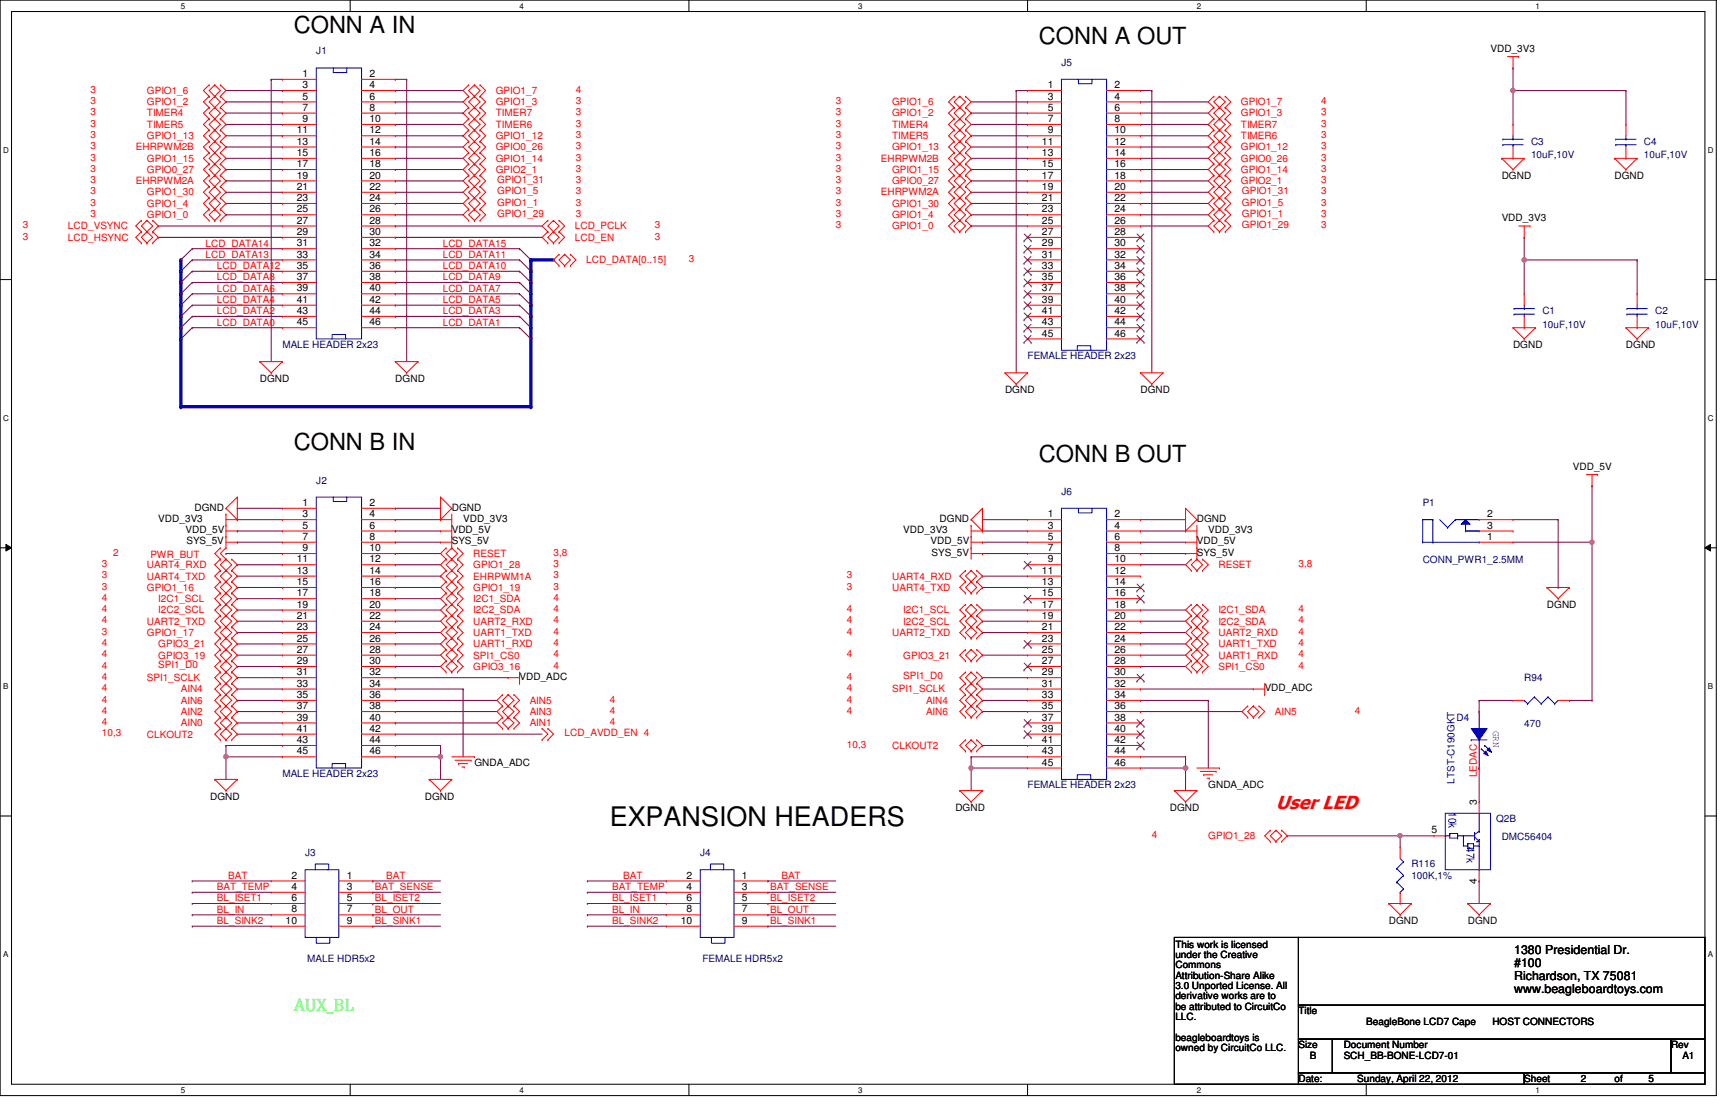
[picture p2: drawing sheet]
<svg xmlns="http://www.w3.org/2000/svg" width="432mm" height="279mm" viewBox="0 0 432 279" stroke-linecap="round" stroke-linejoin="round" font-family="sans-serif">
<defs><g id="words">
<text font-size="6.7" x="152.3" y="206.3">EXPANSION HEADERS</text>
<g font-size="5.9">
<text x="73.4" y="8.2">CONN A IN</text>
<text x="259.5" y="11">CONN A OUT</text>
<text x="73.4" y="112.5">CONN B IN</text>
<text x="259.5" y="115.3">CONN B OUT</text>
</g>
<text font-size="4.7" fill="#f00" x="318.6" y="201.9">User LED</text>
<text font-size="4.5" fill="#0f0" x="73.4" y="252.4">AUX_BL</text>
<g font-size="3.1">
<text x="378.1" y="238.3">1380 Presidential Dr.</text>
<text x="378.1" y="241.5">#100</text>
<text x="378.1" y="244.6">Richardson, TX 75081</text>
<text x="378.1" y="247.8">www.beagleboardtoys.com</text>
</g>
<g font-size="2.8" fill="#00f">
<text x="361.7" y="202.8" transform="rotate(90 361.7 202.8)">10k</text>
<text x="366.3" y="211.5" transform="rotate(90 366.3 211.5)">47k</text>
</g>
<g font-size="2.5" fill="#000080">
<text x="79" y="13.6">J1</text>
<text x="265.1" y="16.4">J5</text>
<text x="382.4" y="36.2">C3</text>
<text x="382.4" y="39.5">10uF,10V</text>
<text x="410.5" y="36.2">C4</text>
<text x="410.5" y="39.5">10uF,10V</text>
<text x="385.2" y="78.4">C1</text>
<text x="385.2" y="81.8">10uF,10V</text>
<text x="413.4" y="78.4">C2</text>
<text x="413.4" y="81.8">10uF,10V</text>
<text x="70.5" y="86.9">MALE HEADER 2x23</text>
<text x="256.6" y="89.7">FEMALE HEADER 2x23</text>
<text x="79" y="120.7">J2</text>
<text x="265.1" y="123.5">J6</text>
<text x="355.3" y="126.4">P1</text>
<text x="355.3" y="140.5">CONN_PWR1_2.5MM</text>
<text x="380.7" y="170.1">R94</text>
<text x="363.8" y="179.9">D4</text>
<text x="380.7" y="181.6">470</text>
<text x="70.5" y="194">MALE HEADER 2x23</text>
<text x="256.6" y="196.8">FEMALE HEADER 2x23</text>
<text x="363.3" y="195.7" transform="rotate(-90 363.3 195.7)">LTST-C190GKT</text>
<text x="373.6" y="205.3">Q2B</text>
<text x="375" y="209.8">DMC56404</text>
<text x="76.2" y="213.7">J3</text>
<text x="174.9" y="213.7">J4</text>
<text x="352.5" y="216.6">R116</text>
<text x="352.5" y="219.4">100K,1%</text>
<text x="76.8" y="240.2">MALE HDR5x2</text>
<text x="175.4" y="240.2">FEMALE HDR5x2</text>
</g>
<g font-size="2.5">
<text x="372.2" y="13">VDD_3V3</text>
<text x="75.6" y="19.2">1</text>
<text x="75.6" y="22">3</text>
<text x="92.3" y="19.2">2</text>
<text x="92.3" y="22">4</text>
<text x="261.7" y="22">1</text>
<text x="278.3" y="22">2</text>
<text x="75.6" y="24.8">5</text>
<text x="75.6" y="27.6">7</text>
<text x="92.3" y="24.8">6</text>
<text x="92.3" y="27.6">8</text>
<text x="261.7" y="24.8">3</text>
<text x="261.7" y="27.6">5</text>
<text x="278.3" y="24.8">4</text>
<text x="278.3" y="27.6">6</text>
<text x="74.1" y="33.3">11</text>
<text x="75.6" y="30.5">9</text>
<text x="92.3" y="30.5">10</text>
<text x="92.3" y="33.3">12</text>
<text x="261.7" y="30.5">7</text>
<text x="261.7" y="33.3">9</text>
<text x="278.3" y="30.5">8</text>
<text x="278.3" y="33.3">10</text>
<text x="74.1" y="36.1">13</text>
<text x="74.1" y="38.9">15</text>
<text x="74.1" y="41.7">17</text>
<text x="92.3" y="36.1">14</text>
<text x="92.3" y="38.9">16</text>
<text x="92.3" y="41.7">18</text>
<text x="260.2" y="36.1">11</text>
<text x="260.2" y="38.9">13</text>
<text x="260.2" y="41.7">15</text>
<text x="278.3" y="36.1">12</text>
<text x="278.3" y="38.9">14</text>
<text x="278.3" y="41.7">16</text>
<text x="74.1" y="44.6">19</text>
<text x="74.1" y="47.4">21</text>
<text x="92.3" y="44.6">20</text>
<text x="92.3" y="47.4">22</text>
<text x="260.2" y="44.6">17</text>
<text x="260.2" y="47.4">19</text>
<text x="278.3" y="44.6">18</text>
<text x="278.3" y="47.4">20</text>
<text x="375" y="44.6">DGND</text>
<text x="403.2" y="44.6">DGND</text>
<text x="74.1" y="50.2">23</text>
<text x="74.1" y="53">25</text>
<text x="92.3" y="50.2">24</text>
<text x="92.3" y="53">26</text>
<text x="260.2" y="50.2">21</text>
<text x="260.2" y="53">23</text>
<text x="278.3" y="50.2">22</text>
<text x="278.3" y="53">24</text>
<text x="74.1" y="55.8">27</text>
<text x="74.1" y="58.7">29</text>
<text x="92.3" y="55.8">28</text>
<text x="92.3" y="58.7">30</text>
<text x="260.2" y="55.8">25</text>
<text x="260.2" y="58.7">27</text>
<text x="278.3" y="55.8">26</text>
<text x="278.3" y="58.7">28</text>
<text x="375" y="55.3">VDD_3V3</text>
<text x="74.1" y="61.5">31</text>
<text x="74.1" y="64.3">33</text>
<text x="92.3" y="61.5">32</text>
<text x="92.3" y="64.3">34</text>
<text x="260.2" y="61.5">29</text>
<text x="260.2" y="64.3">31</text>
<text x="278.3" y="61.5">30</text>
<text x="278.3" y="64.3">32</text>
<text x="74.1" y="67.1">35</text>
<text x="74.1" y="69.9">37</text>
<text x="92.3" y="67.1">36</text>
<text x="92.3" y="69.9">38</text>
<text x="260.2" y="67.1">33</text>
<text x="260.2" y="69.9">35</text>
<text x="278.3" y="67.1">34</text>
<text x="278.3" y="69.9">36</text>
<text x="74.1" y="72.8">39</text>
<text x="74.1" y="75.6">41</text>
<text x="92.3" y="72.8">40</text>
<text x="92.3" y="75.6">42</text>
<text x="260.2" y="72.8">37</text>
<text x="260.2" y="75.6">39</text>
<text x="278.3" y="72.8">38</text>
<text x="278.3" y="75.6">40</text>
<text x="74.1" y="78.4">43</text>
<text x="74.1" y="81.2">45</text>
<text x="92.3" y="78.4">44</text>
<text x="92.3" y="81.2">46</text>
<text x="260.2" y="78.4">41</text>
<text x="260.2" y="81.2">43</text>
<text x="278.3" y="78.4">42</text>
<text x="278.3" y="81.2">44</text>
<text x="260.2" y="84">45</text>
<text x="278.3" y="84">46</text>
<text x="377.9" y="86.9">DGND</text>
<text x="406.1" y="86.9">DGND</text>
<text x="64.9" y="95.3">DGND</text>
<text x="98.7" y="95.3">DGND</text>
<text x="251" y="98.2">DGND</text>
<text x="284.8" y="98.2">DGND</text>
<text x="392.8" y="117.3">VDD_5V</text>
<text x="39.5" y="130.3">VDD_3V3</text>
<text x="48.6" y="127.5">DGND</text>
<text x="75.6" y="126.3">1</text>
<text x="75.6" y="129.2">3</text>
<text x="75.6" y="132">5</text>
<text x="92.3" y="126.3">2</text>
<text x="92.3" y="129.2">4</text>
<text x="92.3" y="132">6</text>
<text x="112.8" y="127.5">DGND</text>
<text x="115.7" y="130.3">VDD_3V3</text>
<text x="234.7" y="130.3">DGND</text>
<text x="261.7" y="129.2">1</text>
<text x="261.7" y="132">3</text>
<text x="278.3" y="129.2">2</text>
<text x="278.3" y="132">4</text>
<text x="298.9" y="130.3">DGND</text>
<text x="371.4" y="129.2">2</text>
<text x="371.4" y="132">3</text>
<text x="46.3" y="133.1">VDD_5V</text>
<text x="46.6" y="135.9">SYS_5V</text>
<text x="75.6" y="134.8">7</text>
<text x="75.6" y="137.6">9</text>
<text x="92.3" y="134.8">8</text>
<text x="92.3" y="137.6">10</text>
<text x="112.8" y="133.1">VDD_5V</text>
<text x="112.8" y="135.9">SYS_5V</text>
<text x="225.6" y="133.1">VDD_3V3</text>
<text x="232.4" y="135.9">VDD_5V</text>
<text x="261.7" y="134.8">5</text>
<text x="261.7" y="137.6">7</text>
<text x="278.3" y="134.8">6</text>
<text x="278.3" y="137.6">8</text>
<text x="298.9" y="135.9">VDD_5V</text>
<text x="301.8" y="133.1">VDD_3V3</text>
<text x="371.4" y="134.8">1</text>
<text x="74.1" y="140.4">11</text>
<text x="74.1" y="143.3">13</text>
<text x="92.3" y="140.4">12</text>
<text x="92.3" y="143.3">14</text>
<text x="232.7" y="138.8">SYS_5V</text>
<text x="260.2" y="143.3">11</text>
<text x="261.7" y="140.4">9</text>
<text x="278.3" y="140.4">10</text>
<text x="278.3" y="143.3">12</text>
<text x="298.9" y="138.8">SYS_5V</text>
<text x="74.1" y="146.1">15</text>
<text x="74.1" y="148.9">17</text>
<text x="92.3" y="146.1">16</text>
<text x="92.3" y="148.9">18</text>
<text x="260.2" y="146.1">13</text>
<text x="260.2" y="148.9">15</text>
<text x="278.3" y="146.1">14</text>
<text x="278.3" y="148.9">16</text>
<text x="74.1" y="151.7">19</text>
<text x="74.1" y="154.5">21</text>
<text x="92.3" y="151.7">20</text>
<text x="92.3" y="154.5">22</text>
<text x="260.2" y="151.7">17</text>
<text x="260.2" y="154.5">19</text>
<text x="278.3" y="151.7">18</text>
<text x="278.3" y="154.5">20</text>
<text x="386.3" y="151.7">DGND</text>
<text x="74.1" y="157.4">23</text>
<text x="74.1" y="160.2">25</text>
<text x="92.3" y="157.4">24</text>
<text x="92.3" y="160.2">26</text>
<text x="260.2" y="157.4">21</text>
<text x="260.2" y="160.2">23</text>
<text x="278.3" y="157.4">22</text>
<text x="278.3" y="160.2">24</text>
<text x="74.1" y="163">27</text>
<text x="74.1" y="165.8">29</text>
<text x="92.3" y="163">28</text>
<text x="92.3" y="165.8">30</text>
<text x="260.2" y="163">25</text>
<text x="260.2" y="165.8">27</text>
<text x="278.3" y="163">26</text>
<text x="278.3" y="165.8">28</text>
<text x="74.1" y="168.6">31</text>
<text x="74.1" y="171.4">33</text>
<text x="92.3" y="168.6">32</text>
<text x="92.3" y="171.4">34</text>
<text x="129.8" y="169.8">VDD_ADC</text>
<text x="260.2" y="168.6">29</text>
<text x="260.2" y="171.4">31</text>
<text x="278.3" y="168.6">30</text>
<text x="278.3" y="171.4">32</text>
<text x="315.8" y="172.6">VDD_ADC</text>
<text x="74.1" y="174.3">35</text>
<text x="74.1" y="177.1">37</text>
<text x="74.1" y="179.9">39</text>
<text x="92.3" y="174.3">36</text>
<text x="92.3" y="177.1">38</text>
<text x="92.3" y="179.9">40</text>
<text x="260.2" y="174.3">33</text>
<text x="260.2" y="177.1">35</text>
<text x="260.2" y="179.9">37</text>
<text x="278.3" y="174.3">34</text>
<text x="278.3" y="177.1">36</text>
<text x="278.3" y="179.9">38</text>
<text x="74.1" y="182.7">41</text>
<text x="74.1" y="185.5">43</text>
<text x="92.3" y="182.7">42</text>
<text x="92.3" y="185.5">44</text>
<text x="260.2" y="182.7">39</text>
<text x="260.2" y="185.5">41</text>
<text x="278.3" y="182.7">40</text>
<text x="278.3" y="185.5">42</text>
<text x="74.1" y="188.4">45</text>
<text x="92.3" y="188.4">46</text>
<text x="118.5" y="191.2">GNDA_ADC</text>
<text x="260.2" y="188.4">43</text>
<text x="260.2" y="191.2">45</text>
<text x="278.3" y="188.4">44</text>
<text x="278.3" y="191.2">46</text>
<text x="301.8" y="196.8">GNDA_ADC</text>
<text x="52.5" y="199.6">DGND</text>
<text x="106.1" y="199.6">DGND</text>
<text x="238.6" y="202.5">DGND</text>
<text x="292.1" y="202.5">DGND</text>
<text x="368.8" y="201.1" transform="rotate(-90 368.8 201.1)">3</text>
<text x="357.5" y="208.1">5</text>
<text x="72.8" y="219.4">2</text>
<text x="86.6" y="219.4">1</text>
<text x="171.4" y="219.4">2</text>
<text x="185.3" y="219.4">1</text>
<text x="368.8" y="220.6" transform="rotate(-90 368.8 220.6)">4</text>
<text x="72.8" y="222.2">4</text>
<text x="72.8" y="225">6</text>
<text x="72.8" y="227.8">8</text>
<text x="86.6" y="222.2">3</text>
<text x="86.6" y="225">5</text>
<text x="86.6" y="227.8">7</text>
<text x="171.4" y="222.2">4</text>
<text x="171.4" y="225">6</text>
<text x="171.4" y="227.8">8</text>
<text x="185.3" y="222.2">3</text>
<text x="185.3" y="225">5</text>
<text x="185.3" y="227.8">7</text>
<text x="71.3" y="230.7">10</text>
<text x="86.6" y="230.7">9</text>
<text x="170" y="230.7">10</text>
<text x="185.3" y="230.7">9</text>
<text x="346.8" y="230.7">DGND</text>
<text x="366.6" y="230.7">DGND</text>
<text x="293.5" y="236.6">This work is licensed</text>
<text x="293.5" y="239.2">under the Creative</text>
<text x="293.5" y="241.8">Commons</text>
<text x="293.5" y="244.3">Attribution-Share Alike</text>
<text x="293.5" y="246.9">3.0 Unported License. All</text>
<text x="293.5" y="249.5">derivative works are to</text>
<text x="293.5" y="252.1">be attributed to CircuitCo</text>
<text x="293.5" y="254.7">LLC.</text>
<text x="324.3" y="253.2">Title</text>
<text x="341.2" y="256">BeagleBone LCD7 Cape</text>
<text x="372.7" y="256">HOST CONNECTORS</text>
<text x="293.5" y="259.8">beagleboardtoys is</text>
<text x="293.5" y="262.4">owned by CircuitCo LLC.</text>
<text x="324.3" y="261.7">Size</text>
<text x="335.6" y="261.7">Document Number</text>
<text x="417.3" y="261.7">Rev</text>
<text x="327.1" y="264.5">B</text>
<text x="335.6" y="264.5">SCH_BB-BONE-LCD7-01</text>
<text x="420.2" y="264.5">A1</text>
<text x="324.3" y="270.1">Date:</text>
<text x="339" y="270.1">Sunday, April 22, 2012</text>
<text x="380.7" y="270.1">Sheet</text>
<text x="394.8" y="270.1">2</text>
<text x="403.2" y="270.1">of</text>
<text x="411.7" y="270.1">5</text>
</g>
<g font-size="2.5" fill="#f00">
<text x="22.6" y="23.2">3</text>
<text x="36.7" y="23.5">GPIO1_6</text>
<text x="123.8" y="23.5">GPIO1_7</text>
<text x="143.8" y="23.2">4</text>
<text x="22.6" y="26">3</text>
<text x="22.6" y="28.8">3</text>
<text x="36.7" y="26.3">GPIO1_2</text>
<text x="36.7" y="29.1">TIMER4</text>
<text x="123.8" y="26.3">GPIO1_3</text>
<text x="123.8" y="29.1">TIMER7</text>
<text x="143.8" y="26">3</text>
<text x="143.8" y="28.8">3</text>
<text x="208.7" y="26">3</text>
<text x="208.7" y="28.8">3</text>
<text x="222.8" y="26.3">GPIO1_6</text>
<text x="222.8" y="29.1">GPIO1_2</text>
<text x="309.9" y="29.1">GPIO1_3</text>
<text x="309.9" y="26.3">GPIO1_7</text>
<text x="329.9" y="28.8">3</text>
<text x="329.9" y="26">4</text>
<text x="22.6" y="34.5">3</text>
<text x="22.6" y="31.6">3</text>
<text x="36.7" y="34.7">GPIO1_13</text>
<text x="36.7" y="31.9">TIMER5</text>
<text x="123.8" y="34.7">GPIO1_12</text>
<text x="123.8" y="31.9">TIMER6</text>
<text x="143.8" y="34.5">3</text>
<text x="143.8" y="31.6">3</text>
<text x="208.7" y="31.6">3</text>
<text x="208.7" y="34.5">3</text>
<text x="222.8" y="31.9">TIMER4</text>
<text x="222.8" y="34.7">TIMER5</text>
<text x="309.9" y="31.9">TIMER7</text>
<text x="309.9" y="34.7">TIMER6</text>
<text x="329.9" y="31.6">3</text>
<text x="329.9" y="34.5">3</text>
<text x="22.6" y="37.3">3</text>
<text x="22.6" y="40.1">3</text>
<text x="33.9" y="37.5">EHRPWM2B</text>
<text x="36.7" y="40.4">GPIO1_15</text>
<text x="123.8" y="37.5">GPIO0_26</text>
<text x="123.8" y="40.4">GPIO1_14</text>
<text x="143.8" y="37.3">3</text>
<text x="143.8" y="40.1">3</text>
<text x="208.7" y="37.3">3</text>
<text x="208.7" y="40.1">3</text>
<text x="220" y="40.4">EHRPWM2B</text>
<text x="222.8" y="37.5">GPIO1_13</text>
<text x="309.9" y="40.4">GPIO0_26</text>
<text x="309.9" y="37.5">GPIO1_12</text>
<text x="329.9" y="40.1">3</text>
<text x="329.9" y="37.3">3</text>
<text x="22.6" y="45.7">3</text>
<text x="22.6" y="42.9">3</text>
<text x="33.9" y="46">EHRPWM2A</text>
<text x="36.7" y="43.2">GPIO0_27</text>
<text x="123.8" y="43.2">GPIO2_1</text>
<text x="124.1" y="45.7">GPIO1_31</text>
<text x="143.8" y="42.9">3</text>
<text x="143.8" y="45.7">3</text>
<text x="208.7" y="45.7">3</text>
<text x="208.7" y="42.9">3</text>
<text x="222.8" y="46">GPIO0_27</text>
<text x="222.8" y="43.2">GPIO1_15</text>
<text x="309.9" y="43.2">GPIO1_14</text>
<text x="309.9" y="46">GPIO2_1</text>
<text x="329.9" y="42.9">3</text>
<text x="329.9" y="45.7">3</text>
<text x="22.6" y="48.6">3</text>
<text x="22.6" y="51.4">3</text>
<text x="36.7" y="48.8">GPIO1_30</text>
<text x="36.7" y="51.6">GPIO1_4</text>
<text x="124.1" y="48.6">GPIO1_5</text>
<text x="124.1" y="51.4">GPIO1_1</text>
<text x="143.8" y="48.6">3</text>
<text x="143.8" y="51.4">3</text>
<text x="208.7" y="51.4">3</text>
<text x="208.7" y="48.6">3</text>
<text x="220" y="48.8">EHRPWM2A</text>
<text x="222.8" y="51.6">GPIO1_30</text>
<text x="310.2" y="51.4">GPIO1_5</text>
<text x="310.2" y="48.6">GPIO1_31</text>
<text x="329.9" y="51.4">3</text>
<text x="329.9" y="48.6">3</text>
<text x="5.7" y="57">3</text>
<text x="5.7" y="59.8">3</text>
<text x="17" y="57.3">LCD_VSYNC</text>
<text x="22.6" y="54.2">3</text>
<text x="36.7" y="54.5">GPIO1_0</text>
<text x="124.1" y="54.2">GPIO1_29</text>
<text x="143.6" y="57.3">LCD_PCLK</text>
<text x="143.8" y="54.2">3</text>
<text x="163.6" y="57">3</text>
<text x="163.6" y="59.8">3</text>
<text x="208.7" y="54.2">3</text>
<text x="208.7" y="57">3</text>
<text x="222.8" y="54.5">GPIO1_4</text>
<text x="222.8" y="57.3">GPIO1_0</text>
<text x="310.2" y="54.2">GPIO1_1</text>
<text x="310.2" y="57">GPIO1_29</text>
<text x="329.9" y="54.2">3</text>
<text x="329.9" y="57">3</text>
<text x="17" y="60.1">LCD_HSYNC</text>
<text x="51.4" y="61.6">LCD_DATA14</text>
<text x="51.4" y="64.3">LCD_DATA13</text>
<text x="110.6" y="61.6">LCD_DATA15</text>
<text x="110.6" y="64.3">LCD_DATA11</text>
<text x="143.6" y="60.1">LCD_EN</text>
<text x="146.4" y="65.7">LCD_DATA[0..15]</text>
<text x="172" y="65.4">3</text>
<text x="54.2" y="70">LCD_DATA8</text>
<text x="54.2" y="67.2">LCD_DATA12</text>
<text x="110.6" y="67.2">LCD_DATA10</text>
<text x="110.6" y="70">LCD_DATA9</text>
<text x="54.2" y="72.8">LCD_DATA6</text>
<text x="54.2" y="75.6">LCD_DATA4</text>
<text x="110.6" y="72.8">LCD_DATA7</text>
<text x="110.6" y="75.6">LCD_DATA5</text>
<text x="54.2" y="78.4">LCD_DATA2</text>
<text x="54.2" y="81.3">LCD_DATA0</text>
<text x="110.6" y="78.4">LCD_DATA3</text>
<text x="110.6" y="81.3">LCD_DATA1</text>
<text x="25.4" y="141.6">3</text>
<text x="28.2" y="138.8">2</text>
<text x="36.7" y="141.9">UART4_RXD</text>
<text x="37.5" y="139.3">PWR_BUT</text>
<text x="118.2" y="139.1">RESET</text>
<text x="118.2" y="141.9">GPIO1_28</text>
<text x="138.2" y="138.8">3,8</text>
<text x="138.2" y="141.6">3</text>
<text x="304.3" y="141.9">RESET</text>
<text x="324.3" y="141.6">3,8</text>
<text x="25.4" y="144.4">3</text>
<text x="25.4" y="147.2">3</text>
<text x="36.7" y="144.7">UART4_TXD</text>
<text x="36.7" y="147.5">GPIO1_16</text>
<text x="118.2" y="144.7">EHRPWM1A</text>
<text x="118.2" y="147.5">GPIO1_19</text>
<text x="138.2" y="144.4">3</text>
<text x="138.2" y="147.2">3</text>
<text x="211.5" y="144.4">3</text>
<text x="211.5" y="147.2">3</text>
<text x="222.8" y="144.7">UART4_RXD</text>
<text x="222.8" y="147.5">UART4_TXD</text>
<text x="25.4" y="152.9">4</text>
<text x="25.4" y="150">4</text>
<text x="25.4" y="155.7">4</text>
<text x="36.7" y="156">UART2_TXD</text>
<text x="39.5" y="153.2">I2C2_SCL</text>
<text x="39.5" y="150.3">I2C1_SCL</text>
<text x="118.2" y="153.2">I2C2_SDA</text>
<text x="118.2" y="150.3">I2C1_SDA</text>
<text x="118.2" y="156">UART2_RXD</text>
<text x="138.2" y="152.9">4</text>
<text x="138.2" y="150">4</text>
<text x="138.2" y="155.7">4</text>
<text x="211.5" y="155.7">4</text>
<text x="211.5" y="152.9">4</text>
<text x="225.6" y="156">I2C2_SCL</text>
<text x="225.6" y="153.2">I2C1_SCL</text>
<text x="304.3" y="156">I2C2_SDA</text>
<text x="304.3" y="153.2">I2C1_SDA</text>
<text x="324.3" y="155.7">4</text>
<text x="324.3" y="152.9">4</text>
<text x="25.4" y="161.3">4</text>
<text x="25.4" y="158.5">3</text>
<text x="36.7" y="158.8">GPIO1_17</text>
<text x="39.5" y="161.6">GPIO3_21</text>
<text x="118.2" y="158.8">UART1_TXD</text>
<text x="118.2" y="161.6">UART1_RXD</text>
<text x="138.2" y="158.5">4</text>
<text x="138.2" y="161.3">4</text>
<text x="211.5" y="158.5">4</text>
<text x="222.8" y="158.8">UART2_TXD</text>
<text x="304.3" y="161.6">UART1_TXD</text>
<text x="304.3" y="158.8">UART2_RXD</text>
<text x="324.3" y="161.3">4</text>
<text x="324.3" y="158.5">4</text>
<text x="25.4" y="167">4</text>
<text x="25.4" y="164.1">4</text>
<text x="39.5" y="166.7">SPI1_D0</text>
<text x="39.5" y="164.4">GPIO3_19</text>
<text x="118.2" y="167.3">GPIO3_16</text>
<text x="118.2" y="164.4">SPI1_CS0</text>
<text x="138.2" y="167">4</text>
<text x="138.2" y="164.1">4</text>
<text x="211.5" y="164.1">4</text>
<text x="225.6" y="164.4">GPIO3_21</text>
<text x="304.3" y="164.4">UART1_RXD</text>
<text x="304.3" y="167.3">SPI1_CS0</text>
<text x="324.3" y="164.1">4</text>
<text x="324.3" y="167">4</text>
<text x="25.4" y="169.8">4</text>
<text x="25.4" y="172.6">4</text>
<text x="36.7" y="170.1">SPI1_SCLK</text>
<text x="45.2" y="172.9">AIN4</text>
<text x="211.5" y="169.8">4</text>
<text x="211.5" y="172.6">4</text>
<text x="222.8" y="172.9">SPI1_SCLK</text>
<text x="225.6" y="169.5">SPI1_D0</text>
<text x="25.4" y="175.4">4</text>
<text x="25.4" y="178.2">4</text>
<text x="45.2" y="175.7">AIN6</text>
<text x="45.2" y="178.5">AIN2</text>
<text x="132.3" y="175.7">AIN5</text>
<text x="132.3" y="178.5">AIN3</text>
<text x="152.3" y="175.4">4</text>
<text x="152.3" y="178.2">4</text>
<text x="211.5" y="175.4">4</text>
<text x="211.5" y="178.2">4</text>
<text x="231.3" y="175.7">AIN4</text>
<text x="231.3" y="178.5">AIN6</text>
<text x="318.4" y="178.5">AIN5</text>
<text x="338.4" y="178.2">4</text>
<text x="25.4" y="183.9">10,3</text>
<text x="25.4" y="181.1">4</text>
<text x="36.7" y="184.1">CLKOUT2</text>
<text x="45.2" y="181.4">AIN0</text>
<text x="132.3" y="181.4">AIN1</text>
<text x="141" y="183.9">LCD_AVDD_EN 4</text>
<text x="152.3" y="181.1">4</text>
<text x="211.5" y="186.7">10,3</text>
<text x="222.8" y="187">CLKOUT2</text>
<text x="368.9" y="194.1" transform="rotate(-90 368.9 194.1)">LEDAC</text>
<text x="287.7" y="209.3">4</text>
<text x="301.8" y="209.5">GPIO1_28</text>
<text x="57" y="219.4">BAT</text>
<text x="96.5" y="219.4">BAT</text>
<text x="155.7" y="219.4">BAT</text>
<text x="195.2" y="219.4">BAT</text>
<text x="54.2" y="222.2">BAT_TEMP</text>
<text x="54.2" y="225">BL_ISET1</text>
<text x="54.2" y="227.9">BL_IN</text>
<text x="93.6" y="225">BL_ISET2</text>
<text x="93.6" y="227.9">BL_OUT</text>
<text x="93.6" y="222.2">BAT_SENSE</text>
<text x="152.9" y="222.2">BAT_TEMP</text>
<text x="152.9" y="225">BL_ISET1</text>
<text x="152.9" y="227.9">BL_IN</text>
<text x="192.3" y="225">BL_ISET2</text>
<text x="192.3" y="227.9">BL_OUT</text>
<text x="192.3" y="222.2">BAT_SENSE</text>
<text x="54.2" y="230.7">BL_SINK2</text>
<text x="93.6" y="230.7">BL_SINK1</text>
<text x="152.9" y="230.7">BL_SINK2</text>
<text x="192.3" y="230.7">BL_SINK1</text>
</g>
<text font-size="2.5" fill="#00f" x="372.9" y="182.5" transform="rotate(90 372.9 182.5)">GRN</text>
<g font-size="2">
<text x="45.2" y="2.2">5</text>
<text x="129.8" y="2.2">4</text>
<text x="214.3" y="2.2">3</text>
<text x="298.9" y="2.2">2</text>
<text x="383.5" y="2.2">1</text>
<text x=".8" y="38.1">D</text>
<text x="426.5" y="38.1">D</text>
<text x=".8" y="105.1">C</text>
<text x="426.5" y="105.1">C</text>
<text x=".8" y="172">B</text>
<text x="426.5" y="172">B</text>
<text x=".8" y="239">A</text>
<text x="426.5" y="239">A</text>
<text x="45.2" y="272.9">5</text>
<text x="129.8" y="272.9">4</text>
<text x="214.3" y="272.9">3</text>
<text x="298.9" y="272.9">2</text>
<text x="383.5" y="272.9">1</text>
</g>
</g></defs>
<path d="M0 0h428.6v273.6h-428.6zM2.9 2.9h422.9v267.8h-422.9z" fill="none" stroke="#000" stroke-width=".25"/>
<g fill="#fff">
<path d="M45.2 .4h1.1v2.2h-1.1z"/>
<path d="M45.2 271.1h1.1v2.2h-1.1z"/>
</g>
<path d="M87.5 0v2.9M87.5 270.7v2.9" fill="none" stroke="#000" stroke-width=".25"/>
<g fill="#fff">
<path d="M129.8 .4h1.1v2.2h-1.1z"/>
<path d="M129.8 271.1h1.1v2.2h-1.1z"/>
</g>
<path d="M172 0v2.9M172 270.7v2.9" fill="none" stroke="#000" stroke-width=".25"/>
<g fill="#fff">
<path d="M214.3 .4h1.1v2.2h-1.1z"/>
<path d="M214.3 271.1h1.1v2.2h-1.1z"/>
</g>
<path d="M256.6 0v2.9M256.6 270.7v2.9" fill="none" stroke="#000" stroke-width=".25"/>
<g fill="#fff">
<path d="M298.9 .4h1.1v2.2h-1.1z"/>
<path d="M298.9 271.1h1.1v2.2h-1.1z"/>
</g>
<path d="M341.2 0v2.9M341.2 270.7v2.9" fill="none" stroke="#000" stroke-width=".25"/>
<g fill="#fff">
<path d="M383.5 .4h1.1v2.2h-1.1z"/>
<path d="M383.5 271.1h1.1v2.2h-1.1z"/>
<path d="M.8 36.3h1.4v2.3h-1.4z"/>
<path d="M426.5 36.3h1.4v2.3h-1.4z"/>
<path d="M.8 103.3h1.4v2.2h-1.4z"/>
<path d="M426.5 103.3h1.4v2.2h-1.4z"/>
</g>
<path d="M0 69.8h2.9M425.8 69.8h2.8" fill="none" stroke="#000" stroke-width=".25"/>
<g fill="#fff">
<path d="M.8 170.2h1.3v2.3h-1.3z"/>
<path d="M426.5 170.2h1.3v2.3h-1.3z"/>
</g>
<path d="M0 136.8h2.9M1.5 135.9l1.4 .9-1.4 .8zM425.8 136.8l1.4-.9v1.7zM425.8 136.8h2.8" fill="none" stroke="#000" stroke-width=".25"/>
<path d="M1.5 135.9l1.4 .9-1.4 .8zM425.8 136.8l1.4-.9v1.7z" fill="#000"/>
<g fill="#fff">
<path d="M.8 237.2h1.3v2.2h-1.3z"/>
<path d="M426.5 237.2h1.3v2.2h-1.3z"/>
</g>
<path d="M0 203.8h2.9M425.8 203.8h2.8" fill="none" stroke="#000" stroke-width=".25"/>
<g fill="none" stroke="#800040" stroke-width=".25">
<path d="M67.7 19.8h.1M67.7 19.8h2.8M67.7 19.8v70.5M98.7 19.8h.1M98.7 19.8h2.9M101.6 19.8h.1M101.6 19.8v70.5M39.5 56.4h.1M39.5 59.3h.1M39.5 56.4h31M39.5 59.3h31M98.7 56.4h.1"/>
<path d="M98.7 59.3h.1M98.7 56.4h36.7M98.7 59.3h36.7M48 62.1h.1M48 64.9h.1M48 70.5h.1M48 73.4h.1M48 76.2h.1M48 79h.1M48 67.7h.1M48 62.1h22.5M48 64.9h22.5"/>
<path d="M48 70.5h22.5M48 73.4h22.5M48 76.2h22.5M48 79h22.5M48 67.7h22.5M98.7 62.1h.1M98.7 64.9h.1M98.7 67.7h.1M98.7 70.5h.1M98.7 73.4h.1M98.7 76.2h.1M98.7 79h.1"/>
<path d="M98.7 62.1h31.1M98.7 64.9h31.1M98.7 70.5h31.1M98.7 73.4h31.1M98.7 76.2h31.1M98.7 79h31.1M98.7 67.7h31.1M48 81.8h.1M48 81.8h22.5M98.7 81.8h.1M98.7 81.8h31.1"/>
</g>
<path d="M132.6 79v2.8" fill="none" stroke="#00f" stroke-width=".8"/>
<circle cx="132.6" cy="79" r=".4" fill="#00f"/>
<path d="M132.6 64.9h5.6" fill="none" stroke="#00f" stroke-width=".8"/>
<circle cx="132.6" cy="64.9" r=".4" fill="#00f"/>
<path d="M45.2 81.8v2.8" fill="none" stroke="#00f" stroke-width=".8"/>
<circle cx="45.2" cy="81.8" r=".4" fill="#00f"/>
<path d="M45.2 67.7v2.8" fill="none" stroke="#00f" stroke-width=".8"/>
<circle cx="45.2" cy="67.7" r=".4" fill="#00f"/>
<path d="M45.2 64.9v2.8" fill="none" stroke="#00f" stroke-width=".8"/>
<circle cx="45.2" cy="64.9" r=".4" fill="#00f"/>
<path d="M45.2 73.4v2.8" fill="none" stroke="#00f" stroke-width=".8"/>
<circle cx="45.2" cy="73.4" r=".4" fill="#00f"/>
<path d="M45.2 70.5v2.9" fill="none" stroke="#00f" stroke-width=".8"/>
<circle cx="45.2" cy="70.5" r=".4" fill="#00f"/>
<path d="M45.2 79v2.8" fill="none" stroke="#00f" stroke-width=".8"/>
<circle cx="45.2" cy="79" r=".4" fill="#00f"/>
<path d="M45.2 76.2v2.8" fill="none" stroke="#00f" stroke-width=".8"/>
<circle cx="45.2" cy="76.2" r=".4" fill="#00f"/>
<path d="M132.6 64.9v2.8" fill="none" stroke="#00f" stroke-width=".8"/>
<circle cx="132.6" cy="64.9" r=".4" fill="#00f"/>
<path d="M132.6 67.7v2.8" fill="none" stroke="#00f" stroke-width=".8"/>
<circle cx="132.6" cy="67.7" r=".4" fill="#00f"/>
<path d="M132.6 70.5v2.9" fill="none" stroke="#00f" stroke-width=".8"/>
<circle cx="132.6" cy="70.5" r=".4" fill="#00f"/>
<path d="M132.6 73.4v2.8" fill="none" stroke="#00f" stroke-width=".8"/>
<circle cx="132.6" cy="73.4" r=".4" fill="#00f"/>
<path d="M132.6 76.2v2.8" fill="none" stroke="#00f" stroke-width=".8"/>
<circle cx="132.6" cy="76.2" r=".4" fill="#00f"/>
<path d="M132.6 81.8v2.8" fill="none" stroke="#00f" stroke-width=".8"/>
<circle cx="132.6" cy="81.8" r=".4" fill="#00f"/>
<path d="M380.7 64.9h.1M380.7 64.9v8.5" fill="none" stroke="#800040" stroke-width=".25"/>
<circle cx="380.7" cy="64.9" r=".56" fill="#f0f"/>
<circle cx="380.7" cy="64.9" r=".56" fill="none" stroke="#f0f" stroke-width=".25"/>
<path d="M377.9 22.6h.1M377.9 22.6v8.5M380.7 64.9h.1M380.7 64.9h28.2M408.9 64.9h.1M408.9 64.9v8.5" fill="none" stroke="#800040" stroke-width=".25"/>
<circle cx="377.8" cy="22.6" r=".56" fill="#f0f"/>
<circle cx="377.8" cy="22.6" r=".56" fill="none" stroke="#f0f" stroke-width=".25"/>
<path d="M377.9 22.6h.1M377.9 22.6h28.2M406.1 22.6h.1M406.1 22.6v8.5" fill="none" stroke="#800040" stroke-width=".25"/>
<path d="M132.6 84.6v17" fill="none" stroke="#00f" stroke-width=".8"/>
<circle cx="132.6" cy="101.6" r=".4" fill="#00f"/>
<path d="M45.2 101.6h87.4" fill="none" stroke="#00f" stroke-width=".8"/>
<circle cx="45.2" cy="101.6" r=".4" fill="#00f"/>
<path d="M45.2 84.6v17" fill="none" stroke="#00f" stroke-width=".8"/>
<circle cx="45.2" cy="84.6" r=".4" fill="#00f"/>
<g fill="none" stroke="#800040" stroke-width=".25">
<path d="M56.4 25.4h.1M56.4 31.1h.1M56.4 36.7h.1M56.4 39.5h.1M56.4 22.6h14.1M56.4 25.4h14.1M56.4 28.2h14.1M56.4 31.1h14.1M56.4 33.9h14.1M56.4 36.7h14.1M56.4 39.5h14.1M70.5 22.6h.1"/>
<path d="M70.5 28.2h.1M70.5 33.9h.1M98.7 25.4h.1M98.7 31.1h.1M98.7 36.7h.1M98.7 39.5h.1M98.7 25.4h17M98.7 28.2h17M98.7 31.1h17M98.7 33.9h17M98.7 36.7h17M98.7 39.5h17"/>
<path d="M115.7 28.2h.1M115.7 33.9h.1M56.4 42.3h.1M56.4 45.2h.1M56.4 48h.1M56.4 50.8h.1M56.4 53.6h.1M56.4 42.3h14.1M56.4 45.2h14.1M56.4 48h14.1M56.4 50.8h14.1M56.4 53.6h14.1"/>
<path d="M98.7 42.3h.1M98.7 45.2h.1M98.7 48h.1M98.7 50.8h.1M98.7 53.6h.1M98.7 42.3h17M98.7 45.2h17M98.7 48h17M98.7 50.8h17M98.7 53.6h17M59.3 126.9h.1M59.3 135.4h.1"/>
<path d="M59.3 132.6h.1M59.3 129.8h.1M59.3 126.9h11.2M59.3 129.8h11.2M59.3 132.6h11.2M59.3 135.4h11.2M98.7 126.9h.1M98.7 129.8h.1M98.7 132.6h.1M98.7 135.4h.1M98.7 126.9h11.3M98.7 129.8h11.3"/>
<path d="M98.7 132.6h11.3M98.7 135.4h11.3M110 189h.1M110 189v5.6"/>
</g>
<circle cx="110" cy="188.9" r=".56" fill="#f0f"/>
<circle cx="110" cy="188.9" r=".56" fill="none" stroke="#f0f" stroke-width=".25"/>
<g fill="none" stroke="#800040" stroke-width=".25">
<path d="M56.4 138.2h.1M56.4 138.2h14.1M98.7 138.2h.1M98.7 138.2h11.3M59.3 141h.1M59.3 146.7h.1M59.3 149.5h.1M59.3 152.3h.1M59.3 155.1h.1M59.3 157.9h.1M59.3 141h11.2M59.3 146.7h11.2"/>
<path d="M59.3 149.5h11.2M59.3 152.3h11.2M59.3 155.1h11.2M59.3 157.9h11.2M98.7 141h.1M98.7 146.7h.1M98.7 149.5h.1M98.7 152.3h.1M98.7 155.1h.1M98.7 157.9h.1M98.7 141h11.3M98.7 146.7h11.3"/>
<path d="M98.7 149.5h11.3M98.7 152.3h11.3M98.7 155.1h11.3M98.7 157.9h11.3M59.3 160.8h.1M59.3 163.6h.1M59.3 166.4h.1M59.3 169.2h.1M59.3 172h.1M59.3 174.9h.1M59.3 177.7h.1M59.3 160.8h11.2"/>
<path d="M59.3 163.6h11.2M59.3 166.4h11.2M59.3 169.2h11.2M59.3 172h11.2M59.3 174.9h11.2M59.3 177.7h11.2M98.7 172h.1M98.7 169.2h.1M98.7 160.8h.1M98.7 163.6h.1M98.7 166.4h.1M98.7 174.9h.1"/>
<path d="M98.7 177.7h.1M98.7 160.8h11.3M98.7 163.6h11.3M98.7 166.4h11.3M98.7 169.2h28.2M98.7 172h17M98.7 174.9h25.4M98.7 177.7h25.4M115.7 172h.1M115.7 172v17M56.4 189h.1M56.4 186.1h.1"/>
<path d="M56.4 189h14.1M56.4 186.1v8.5M56.4 186.1h14.1M59.3 180.5h.1M59.3 183.3h.1M59.3 180.5h11.2M59.3 183.3h11.2M98.7 189h.1M98.7 180.5h.1M98.7 189h11.3M98.7 180.5h25.4M98.7 186.1h11.3"/>
<path d="M110 186.1h.1M110 189h.1M110 186.1v2.9"/>
</g>
<circle cx="56.4" cy="188.9" r=".56" fill="#f0f"/>
<circle cx="56.4" cy="188.9" r=".56" fill="none" stroke="#f0f" stroke-width=".25"/>
<g fill="none" stroke="#800040" stroke-width=".25">
<path d="M377.9 17h.1M377.9 17v5.6M380.7 59.3h.1M380.7 59.3v5.6M245.4 129.8h.1M245.4 138.2h.1M245.4 135.4h.1M245.4 132.6h.1M245.4 129.8h11.2M245.4 132.6h11.2M245.4 135.4h11.2M245.4 138.2h11.2"/>
<path d="M284.8 129.8h.1M284.8 132.6h.1M284.8 135.4h.1M284.8 138.2h.1M284.8 129.8h11.3M284.8 132.6h11.3M284.8 135.4h11.3M284.8 138.2h11.3M59.3 143.8h.1M59.3 143.8h11.2M98.7 143.8h11.3M110 143.8h.1"/>
<path d="M296.1 191.8h.1M296.1 191.8v5.6M48 220h.1M48 220h19.7M93.1 220h.1M93.1 220h16.9M146.7 220h.1M146.7 220h19.7M191.8 220h.1M191.8 220h16.9M48 222.8h.1M48 225.6h.1"/>
<path d="M48 228.4h.1M48 231.3h.1M48 225.6h19.7M48 228.4h19.7M48 231.3h19.7M48 222.8h19.7M93.1 225.6h.1M93.1 228.4h.1M93.1 231.3h.1M93.1 222.8h.1M93.1 225.6h16.9M93.1 228.4h16.9"/>
<path d="M93.1 231.3h16.9M93.1 222.8h16.9M146.7 222.8h.1M146.7 225.6h.1M146.7 228.4h.1M146.7 231.3h.1M146.7 225.6h19.7M146.7 228.4h19.7M146.7 231.3h19.7M146.7 222.8h19.7M191.8 225.6h.1M191.8 228.4h.1"/>
<path d="M191.8 231.3h.1M191.8 222.8h.1M191.8 225.6h16.9M191.8 228.4h16.9M191.8 231.3h16.9M191.8 222.8h16.9"/>
</g>
<circle cx="296.1" cy="191.8" r=".56" fill="#f0f"/>
<circle cx="296.1" cy="191.8" r=".56" fill="none" stroke="#f0f" stroke-width=".25"/>
<g fill="none" stroke="#800040" stroke-width=".25">
<path d="M245.4 143.8h.1M245.4 152.3h.1M245.4 155.1h.1M245.4 157.9h.1M245.4 143.8h11.2M245.4 152.3h11.2M245.4 155.1h11.2M245.4 157.9h11.2M284.8 141h.1M284.8 152.3h.1M284.8 155.1h.1M284.8 157.9h.1"/>
<path d="M284.8 152.3h11.3M284.8 155.1h11.3M284.8 157.9h11.3M284.8 141h11.3M245.4 163.6h.1M245.4 169.2h.1M245.4 172h.1M245.4 174.9h.1M245.4 177.7h.1M245.4 163.6h11.2M245.4 169.2h11.2M245.4 172h11.2"/>
<path d="M245.4 174.9h11.2M245.4 177.7h11.2M284.8 174.9h.1M284.8 172h.1M284.8 160.8h.1M284.8 163.6h.1M284.8 166.4h.1M284.8 177.7h.1M284.8 163.6h11.3M284.8 172h28.2M284.8 174.9h17M284.8 177.7h25.4"/>
<path d="M284.8 160.8h11.3M284.8 166.4h11.3M301.8 174.9h.1M301.8 174.9v16.9M242.5 191.8h.1M242.5 189h.1M242.5 191.8h14.1M242.5 189v8.4M242.5 189h14.1M245.4 186.1h.1M245.4 186.1h11.2M284.8 191.8h.1"/>
<path d="M284.8 191.8h11.3M284.8 189h11.3M296.1 189h.1M296.1 191.8h.1M296.1 189v2.8"/>
</g>
<circle cx="242.5" cy="191.8" r=".55" fill="#f0f"/>
<circle cx="242.5" cy="191.8" r=".55" fill="none" stroke="#f0f" stroke-width=".25"/>
<g fill="none" stroke="#800040" stroke-width=".25">
<path d="M98.7 22.6h.1M98.7 22.6h17M242.5 28.2h.1M242.5 33.9h.1M242.5 39.5h.1M242.5 25.4h14.1M242.5 28.2h14.1M242.5 31.1h14.1M242.5 33.9h14.1M242.5 36.7h14.1M242.5 39.5h14.1M253.8 22.6h.1"/>
<path d="M253.8 22.6h2.8M253.8 22.6v70.5M256.6 25.4h.1M256.6 31.1h.1M256.6 36.7h.1M284.8 22.6h.1M284.8 28.2h.1M284.8 33.9h.1M284.8 39.5h.1M284.8 25.4h.1M284.8 22.6h2.9M284.8 25.4h17"/>
<path d="M284.8 28.2h17M284.8 31.1h17M284.8 33.9h17M284.8 36.7h17M284.8 39.5h17M287.7 22.6h.1M287.7 22.6v70.5M301.8 31.1h.1M301.8 36.7h.1M242.5 42.3h.1M242.5 45.2h.1M242.5 48h.1"/>
<path d="M242.5 50.8h.1M242.5 53.6h.1M242.5 56.4h.1M242.5 42.3h14.1M242.5 45.2h14.1M242.5 48h14.1M242.5 50.8h14.1M242.5 53.6h14.1M242.5 56.4h14.1M284.8 42.3h.1M284.8 45.2h.1M284.8 50.8h.1"/>
<path d="M284.8 53.6h.1M284.8 56.4h.1M284.8 48h.1M284.8 42.3h17M284.8 45.2h17M284.8 48h17M284.8 50.8h17M284.8 53.6h17M284.8 56.4h17M377.9 135.4h19.7M377.9 129.8h11.2M389.1 129.8h.1"/>
<path d="M389.1 129.8v16.9M397.6 135.4h.1M397.6 121.3h.1M397.6 121.3v14.1M245.4 146.7h.1M245.4 146.7h11.2M389.1 146.7h.1M98.7 183.3h.1M98.7 183.3h36.7M321.5 208.7h.1M321.5 208.7h36.6M349.7 208.7h.1"/>
<path d="M349.7 208.7v2.8M369.4 220h.1M369.4 220v5.6"/>
</g>
<circle cx="349.6" cy="208.7" r=".56" fill="#f0f"/>
<circle cx="349.6" cy="208.7" r=".56" fill="none" stroke="#f0f" stroke-width=".25"/>
<path d="M397.6 135.4v39.5M369.4 174.9h.1M369.4 177.7h.1M369.4 174.9v2.8M369.4 174.9h8.5M397.6 174.9h.1M369.4 191.8h.1M369.4 191.8v8.4" fill="none" stroke="#800040" stroke-width=".25"/>
<circle cx="397.6" cy="135.4" r=".55" fill="#f0f"/>
<circle cx="397.6" cy="135.4" r=".55" fill="none" stroke="#f0f" stroke-width=".25"/>
<g fill="none" stroke="#800040" stroke-width=".25">
<path d="M45.2 64.9h.1M45.2 67.7h.1M45.2 70.5h.1M45.2 73.4h.1M45.2 76.2h.1M45.2 79h.1M48 62.1l-2.8 2.8M48 64.9l-2.8 2.8M48 67.7l-2.8 2.8M48 70.5l-2.8 2.9M48 73.4l-2.8 2.8M48 76.2l-2.8 2.8"/>
<path d="M48 79l-2.8 2.8M129.8 62.1h.1M129.8 64.9h.1M129.8 67.7h.1M129.8 70.5h.1M129.8 73.4h.1M129.8 76.2h.1M129.8 79h.1M129.8 62.1l2.8 2.8M129.8 64.9l2.8 2.8M129.8 67.7l2.8 2.8M129.8 70.5l2.8 2.9"/>
<path d="M129.8 73.4l2.8 2.8M129.8 76.2l2.8 2.8M129.8 79l2.8 2.8M45.2 81.8h.1M45.2 84.6h.1M48 81.8l-2.8 2.8M129.8 81.8h.1M129.8 81.8l2.8 2.8M392 174.9h.1M392 174.9h5.6"/>
</g>
<g fill="none" stroke="#f00" stroke-width=".25">
<path d="M70.5 19.8h.1M70.5 19.8h8.5M90.3 19.8h8.4M98.7 19.8h.1M376.5 14.1h2.8M377.9 17h.1M377.9 14.1v2.9M379.3 14.1h.1M52.2 35.3h.1M52.2 38.1h.1M52.2 32.5h.1M52.2 21.2h.1"/>
<path d="M52.2 24h.1M52.2 26.8h.1M52.2 29.7h.1M52.2 35.3l-1.4 1.4 1.4 1.4M52.2 32.5l-1.4 1.4 1.4 1.4M52.2 38.1l-1.4 1.4 1.4 1.4M52.2 21.2l-1.4 1.4 1.4 1.4M52.2 24l-1.4 1.4 1.4 1.4M52.2 26.8l-1.4 1.4 1.4 1.5M52.2 29.7l-1.4 1.4 1.4 1.4M53.6 38.1h.1M53.6 35.3h.1"/>
<path d="M53.6 32.5h.1M53.6 24h.1M53.6 21.2h.1M53.6 26.8h.1M53.6 29.7h.1M53.6 38.1l-1.4 1.4 2.8 2.8-1.4 1.5M53.6 38.1l1.4 1.4-2.8 2.8 1.4 1.5M53.6 32.5l1.4 1.4-2.8 2.8 1.4 1.4M53.6 32.5l-1.4 1.4 2.8 2.8-1.4 1.4M53.6 21.2l-1.4 1.4 1.4 1.4M53.6 21.2l1.4 1.4-1.4 1.4M53.6 24l-1.4 1.4 2.8 2.8-1.4 1.5"/>
<path d="M53.6 24l1.4 1.4-2.8 2.8 1.4 1.5M53.6 29.7l-1.4 1.4 1.4 1.4M53.6 29.7l1.4 1.4-1.4 1.4M55 35.3h.1M55 38.1h.1M55 32.5h.1M55 21.2h.1M55 24h.1M55 26.8h.1M55 29.7h.1M55 32.5l1.4 1.4-1.4 1.4M55 35.3l1.4 1.4-1.4 1.4"/>
<path d="M55 38.1l1.4 1.4-1.4 1.4M55 26.8l1.4 1.4-1.4 1.5M55 21.2l1.4 1.4-1.4 1.4M55 24l1.4 1.4-1.4 1.4M55 29.7l1.4 1.4-1.4 1.4M70.5 22.6h.1M70.5 25.4h.1M70.5 28.2h.1M70.5 31.1h.1M70.5 33.9h.1M70.5 36.7h.1M70.5 39.5h.1"/>
<path d="M70.5 39.5h8.5M70.5 22.6h8.5M70.5 25.4h8.5M70.5 28.2h8.5M70.5 31.1h8.5M70.5 33.9h8.5M70.5 36.7h8.5M90.3 39.5h8.4M90.3 22.6h8.4M90.3 25.4h8.4M90.3 28.2h8.4M90.3 31.1h8.4"/>
<path d="M90.3 33.9h8.4M90.3 36.7h8.4M98.7 22.6h.1M98.7 25.4h.1M98.7 28.2h.1M98.7 31.1h.1M98.7 33.9h.1M98.7 36.7h.1M98.7 39.5h.1M117.1 35.3h.1M117.1 38.1h.1M117.1 32.5h.1"/>
<path d="M117.1 24h.1M117.1 26.8h.1M117.1 29.7h.1M117.1 21.2h.1M117.1 32.5l-1.4 1.4 1.4 1.4M117.1 35.3l-1.4 1.4 1.4 1.4M117.1 38.1l-1.4 1.4 1.4 1.4M117.1 24l-1.4 1.4 1.4 1.4M117.1 29.7l-1.4 1.4 1.4 1.4M117.1 26.8l-1.4 1.4 1.4 1.5M117.1 21.2l-1.4 1.4 1.4 1.4M118.5 38.1h.1"/>
<path d="M118.5 35.3h.1M118.5 32.5h.1M118.5 26.8h.1M118.5 24h.1M118.5 29.7h.1M118.5 21.2h.1M118.5 38.1l1.4 1.4-1.4 1.4M118.5 35.3l-1.4 1.4 1.4 1.4M118.5 35.3l1.4 1.4-1.4 1.4M118.5 26.8l-1.4 1.4 2.8 2.9-2.8 2.8 1.4 1.4M118.5 32.5l1.4 1.4-1.4 1.4M118.5 38.1l-1.4 1.4 1.4 1.4"/>
<path d="M118.5 24l-1.4 1.4 1.4 1.4M118.5 21.2l-1.4 1.4 2.8 2.8-1.4 1.4M118.5 26.8l1.4 1.4-1.4 1.5M118.5 29.7l-1.4 1.4 1.4 1.4M118.5 21.2l1.4 1.4-1.4 1.4M119.9 35.3h.1M119.9 38.1h.1M119.9 32.5h.1M119.9 24h.1M119.9 26.8h.1M119.9 29.7h.1M119.9 21.2h.1"/>
<path d="M119.9 35.3l1.4 1.4-1.4 1.4M119.9 38.1l1.4 1.4-1.4 1.4M119.9 29.7l1.4 1.4-1.4 1.4M119.9 32.5l1.4 1.4-1.4 1.4M119.9 24l1.4 1.4-1.4 1.4M119.9 26.8l1.4 1.4-1.4 1.5M119.9 21.2l1.4 1.4-1.4 1.4M238.3 38.1h.1M238.3 35.3h.1M238.3 24h.1M238.3 26.8h.1M238.3 29.7h.1"/>
<path d="M238.3 32.5h.1M238.3 29.7l-1.4 1.4 1.4 1.4M238.3 35.3l-1.4 1.4 1.4 1.4M238.3 26.8l-1.4 1.4 1.4 1.5M238.3 38.1l-1.4 1.4 1.4 1.4M238.3 24l-1.4 1.4 1.4 1.4M238.3 32.5l-1.4 1.4 1.4 1.4M239.7 38.1h.1M239.7 35.3h.1M239.7 26.8h.1M239.7 24h.1M239.7 29.7h.1"/>
<path d="M239.7 32.5h.1M239.7 24l-1.4 1.4 1.4 1.4M239.7 26.8l1.4 1.4-2.8 2.9 2.8 2.8-1.4 1.4M239.7 35.3l1.4 1.4-2.8 2.8 1.4 1.4M239.7 38.1l1.4 1.4-1.4 1.4M239.7 35.3l-1.4 1.4 1.4 1.4M239.7 24l1.4 1.4-1.4 1.4M239.7 26.8l-1.4 1.4 1.4 1.5M239.7 29.7l1.4 1.4-1.4 1.4M239.7 32.5l-1.4 1.4 1.4 1.4M241.1 38.1h.1M241.1 35.3h.1"/>
<path d="M241.1 24h.1M241.1 26.8h.1M241.1 29.7h.1M241.1 32.5h.1M241.1 24l1.4 1.4-1.4 1.4M241.1 29.7l1.4 1.4-1.4 1.4M241.1 32.5l1.4 1.4-1.4 1.4M241.1 38.1l1.4 1.4-1.4 1.4M241.1 35.3l1.4 1.4-1.4 1.4M241.1 26.8l1.4 1.4-1.4 1.5M303.1 38.1h.1M303.1 35.3h.1"/>
<path d="M303.1 26.8h.1M303.1 29.7h.1M303.1 32.5h.1M303.1 24h.1M303.1 38.1l-1.3 1.4 1.3 1.4M303.1 32.5l-1.3 1.4 1.3 1.4M303.1 35.3l-1.3 1.4 1.3 1.4M303.1 29.7l-1.3 1.4 1.3 1.4M303.1 26.8l-1.3 1.4 1.3 1.5M303.1 24l-1.3 1.4 1.3 1.4M304.5 38.1h.1M304.5 35.3h.1"/>
<path d="M304.5 29.7h.1M304.5 26.8h.1M304.5 32.5h.1M304.5 24h.1M304.5 35.3l1.5 1.4-2.9 2.8 1.4 1.4M304.5 38.1l1.5 1.4-1.5 1.4M304.5 35.3l-1.4 1.4 1.4 1.4M304.5 26.8l-1.4 1.4 1.4 1.5M304.5 26.8l1.5 1.4-2.9 2.9 2.9 2.8-1.5 1.4M304.5 29.7l1.5 1.4-1.5 1.4M304.5 32.5l-1.4 1.4 1.4 1.4M304.5 24l-1.4 1.4 1.4 1.4"/>
<path d="M304.5 24l1.5 1.4-1.5 1.4M306 38.1h.1M306 35.3h.1M306 26.8h.1M306 29.7h.1M306 32.5h.1M306 24h.1M306 32.5l1.4 1.4-1.4 1.4M306 38.1l1.4 1.4-1.4 1.4M306 29.7l1.4 1.4-1.4 1.4M306 35.3l1.4 1.4-1.4 1.4M306 26.8l1.4 1.4-1.4 1.5"/>
<path d="M306 24l1.4 1.4-1.4 1.4M375 39.5h.1M375 39.5h5.7M375 39.5l2.9 2.8M377.9 39.5h.1M377.9 31.1h.1M377.9 31.1v2.8M377.9 36.7v2.8M380.7 39.5h.1M380.7 39.5l-2.8 2.8M403.2 39.5h.1M403.2 39.5h5.7"/>
<path d="M403.2 39.5l2.9 2.8M406.1 39.5h.1M406.1 31.1h.1M406.1 31.1v2.8M406.1 36.7v2.8M408.9 39.5h.1M408.9 39.5l-2.8 2.8M35.3 55h.1M35.3 57.9h.1M35.3 55l-1.4 1.4 1.4 1.5M35.3 57.9l-1.4 1.4 1.4 1.4M36.7 57.9h.1"/>
<path d="M36.7 55h.1M36.7 55l-1.4 1.4 1.4 1.5M36.7 55l1.4 1.4-2.8 2.9 1.4 1.4M36.7 57.9l1.4 1.4-1.4 1.4M38.1 55h.1M38.1 57.9h.1M38.1 55l1.4 1.4-1.4 1.5M38.1 57.9l1.4 1.4-1.4 1.4M52.2 46.6h.1M52.2 49.4h.1M52.2 40.9h.1M52.2 43.8h.1"/>
<path d="M52.2 52.2h.1M52.2 55h.1M52.2 46.6l-1.4 1.4 1.4 1.4M52.2 40.9l-1.4 1.4 1.4 1.5M52.2 43.8l-1.4 1.4 1.4 1.4M52.2 49.4l-1.4 1.4 1.4 1.4M52.2 52.2l-1.4 1.4 1.4 1.4M53.6 49.4h.1M53.6 46.6h.1M53.6 43.8h.1M53.6 40.9h.1M53.6 52.2h.1"/>
<path d="M53.6 55h.1M53.6 46.6l-1.4 1.4 2.8 2.8-1.4 1.4M53.6 46.6l1.4 1.4-2.8 2.8 1.4 1.4M53.6 43.8l-1.4 1.4 1.4 1.4M53.6 43.8l1.4 1.4-1.4 1.4M53.6 52.2l-1.4 1.4 1.4 1.4M53.6 52.2l1.4 1.4-1.4 1.4M55 46.6h.1M55 49.4h.1M55 40.9h.1M55 43.8h.1M55 52.2h.1"/>
<path d="M55 55h.1M55 46.6l1.4 1.4-1.4 1.4M55 40.9l1.4 1.4-1.4 1.5M55 43.8l1.4 1.4-1.4 1.4M55 49.4l1.4 1.4-1.4 1.4M55 52.2l1.4 1.4-1.4 1.4M70.5 42.3h.1M70.5 45.2h.1M70.5 48h.1M70.5 50.8h.1M70.5 53.6h.1M70.5 56.4h.1"/>
<path d="M70.5 59.3h.1M70.5 56.4h8.5M70.5 42.3h8.5M70.5 45.2h8.5M70.5 48h8.5M70.5 50.8h8.5M70.5 53.6h8.5M70.5 59.3h8.5M90.3 56.4h8.4M90.3 42.3h8.4M90.3 45.2h8.4M90.3 48h8.4"/>
<path d="M90.3 50.8h8.4M90.3 53.6h8.4M90.3 59.3h8.4M98.7 42.3h.1M98.7 45.2h.1M98.7 48h.1M98.7 50.8h.1M98.7 53.6h.1M98.7 56.4h.1M98.7 59.3h.1M117.1 40.9h.1M117.1 46.6h.1"/>
<path d="M117.1 43.8h.1M117.1 49.4h.1M117.1 52.2h.1M117.1 55h.1M117.1 43.8l-1.4 1.4 1.4 1.4M117.1 49.4l-1.4 1.4 1.4 1.4M117.1 40.9l-1.4 1.4 1.4 1.5M117.1 46.6l-1.4 1.4 1.4 1.4M117.1 52.2l-1.4 1.4 1.4 1.4M118.5 40.9h.1M118.5 43.8h.1M118.5 46.6h.1"/>
<path d="M118.5 49.4h.1M118.5 52.2h.1M118.5 55h.1M118.5 43.8l-1.4 1.4 1.4 1.4M118.5 40.9l-1.4 1.4 2.8 2.9-2.8 2.8 1.4 1.4M118.5 40.9l1.4 1.4-1.4 1.5M118.5 46.6l1.4 1.4-1.4 1.4M118.5 49.4l-1.4 1.4 2.8 2.8-1.4 1.4M118.5 49.4l1.4 1.4-1.4 1.4M118.5 52.2l-1.4 1.4 1.4 1.4M119.9 40.9h.1M119.9 46.6h.1"/>
<path d="M119.9 43.8h.1M119.9 49.4h.1M119.9 52.2h.1M119.9 55h.1M119.9 49.4l1.4 1.4-1.4 1.4M119.9 43.8l1.4 1.4-1.4 1.4M119.9 40.9l1.4 1.4-1.4 1.5M119.9 46.6l1.4 1.4-1.4 1.4M119.9 52.2l1.4 1.4-1.4 1.4M136.8 55h.1M136.8 57.9h.1M136.8 55l-1.4 1.4 1.4 1.5"/>
<path d="M136.8 57.9l-1.4 1.4 1.4 1.4M138.2 57.9h.1M138.2 55h.1M138.2 55l-1.4 1.4 1.4 1.5M138.2 55l1.4 1.4-1.4 1.5M138.2 57.9l-1.4 1.4 1.4 1.4M138.2 57.9l1.4 1.4-1.4 1.4M139.6 55h.1M139.6 57.9h.1M139.6 55l1.4 1.4-1.4 1.5M139.6 57.9l1.4 1.4-1.4 1.4M238.3 49.4h.1"/>
<path d="M238.3 52.2h.1M238.3 40.9h.1M238.3 43.8h.1M238.3 46.6h.1M238.3 55h.1M238.3 57.9h.1M238.3 49.4l-1.4 1.4 1.4 1.4M238.3 43.8l-1.4 1.4 1.4 1.4M238.3 40.9l-1.4 1.4 1.4 1.5M238.3 46.6l-1.4 1.4 1.4 1.4M238.3 52.2l-1.4 1.4 1.4 1.4M238.3 55l-1.4 1.4 1.4 1.5"/>
<path d="M239.7 52.2h.1M239.7 49.4h.1M239.7 40.9h.1M239.7 46.6h.1M239.7 43.8h.1M239.7 55h.1M239.7 57.9h.1M239.7 49.4l-1.4 1.4 1.4 1.4M239.7 49.4l1.4 1.4-2.8 2.8 1.4 1.4M239.7 40.9l1.4 1.4-2.8 2.9 2.8 2.8-1.4 1.4M239.7 43.8l1.4 1.4-1.4 1.4M239.7 40.9l-1.4 1.4 1.4 1.5"/>
<path d="M239.7 46.6l-1.4 1.4 1.4 1.4M239.7 52.2l1.4 1.4-1.4 1.4M239.7 55l-1.4 1.4 1.4 1.5M239.7 55l1.4 1.4-1.4 1.5M241.1 49.4h.1M241.1 52.2h.1M241.1 40.9h.1M241.1 43.8h.1M241.1 46.6h.1M241.1 55h.1M241.1 57.9h.1M241.1 43.8l1.4 1.4-1.4 1.4"/>
<path d="M241.1 49.4l1.4 1.4-1.4 1.4M241.1 40.9l1.4 1.4-1.4 1.5M241.1 52.2l1.4 1.4-1.4 1.4M241.1 46.6l1.4 1.4-1.4 1.4M241.1 55l1.4 1.4-1.4 1.5M303.1 40.9h.1M303.1 43.8h.1M303.1 46.6h.1M303.1 52.2h.1M303.1 49.4h.1M303.1 55h.1M303.1 57.9h.1"/>
<path d="M303.1 43.8l-1.3 1.4 1.3 1.4M303.1 40.9l-1.3 1.4 1.3 1.5M303.1 49.4l-1.3 1.4 1.3 1.4M303.1 52.2l-1.3 1.4 1.3 1.4M303.1 46.6l-1.3 1.4 1.3 1.4M303.1 55l-1.3 1.4 1.3 1.5M304.5 40.9h.1M304.5 43.8h.1M304.5 46.6h.1M304.5 49.4h.1M304.5 52.2h.1M304.5 55h.1"/>
<path d="M304.5 57.9h.1M304.5 40.9l-1.4 1.4 1.4 1.5M304.5 40.9l1.5 1.4-2.9 2.9 2.9 2.8-1.5 1.4M304.5 43.8l1.5 1.4-1.5 1.4M304.5 49.4l-1.4 1.4 1.4 1.4M304.5 49.4l1.5 1.4-2.9 2.8 1.4 1.4M304.5 52.2l1.5 1.4-1.5 1.4M304.5 55l-1.4 1.4 1.4 1.5M304.5 55l1.5 1.4-1.5 1.5M304.5 46.6l-1.4 1.4 1.4 1.4M306 40.9h.1M306 43.8h.1"/>
<path d="M306 46.6h.1M306 52.2h.1M306 49.4h.1M306 55h.1M306 57.9h.1M306 43.8l1.4 1.4-1.4 1.4M306 40.9l1.4 1.4-1.4 1.5M306 49.4l1.4 1.4-1.4 1.4M306 52.2l1.4 1.4-1.4 1.4M306 55l1.4 1.4-1.4 1.5M306 46.6l1.4 1.4-1.4 1.4M377.9 42.3h.1"/>
<path d="M379.3 56.4h2.8M380.7 59.3h.1M380.7 56.4v2.9M382.1 56.4h.1M406.1 42.3h.1M35.3 60.7h.1M36.7 60.7h.1M38.1 60.7h.1M70.5 62.1h.1M70.5 64.9h.1M70.5 67.7h.1M70.5 70.5h.1"/>
<path d="M70.5 73.4h.1M70.5 76.2h.1M70.5 79h.1M70.5 62.1h8.5M70.5 64.9h8.5M70.5 67.7h8.5M70.5 70.5h8.5M70.5 73.4h8.5M70.5 76.2h8.5M70.5 79h8.5M90.3 62.1h8.4M90.3 64.9h8.4"/>
<path d="M90.3 67.7h8.4M90.3 70.5h8.4M90.3 73.4h8.4M90.3 76.2h8.4M90.3 79h8.4M98.7 62.1h.1M98.7 64.9h.1M98.7 67.7h.1M98.7 70.5h.1M98.7 73.4h.1M98.7 76.2h.1M98.7 79h.1"/>
<path d="M136.8 60.7h.1M138.2 60.7h.1M139.6 60.7h.1M139.6 63.5h.1M139.6 66.3h.1M139.6 63.5l-1.4 1.4 1.4 1.4M141 66.3h.1M141 63.5h.1M141 63.5l-1.4 1.4 1.4 1.4M141 63.5l1.5 1.4-1.5 1.4M142.5 63.5h.1M142.5 66.3h.1"/>
<path d="M142.5 63.5l1.3 1.4-1.3 1.4M380.7 73.4h.1M380.7 73.4v2.8M380.7 79v2.8M408.9 73.4h.1M408.9 73.4v2.8M408.9 79v2.8M64.9 90.3h.1M64.9 90.3h5.6M64.9 90.3l2.8 2.8M67.7 93.1h.1M70.5 90.3h.1"/>
<path d="M70.5 81.8h.1M70.5 90.3l-2.8 2.8M70.5 81.8h8.5M90.3 81.8h8.4M98.7 90.3h.1M98.7 81.8h.1M98.7 90.3h5.7M98.7 90.3l2.9 2.8M101.6 93.1h.1M104.4 90.3h.1M104.4 90.3l-2.8 2.8M251 93.1h.1"/>
<path d="M251 93.1h5.6M251 93.1l2.8 2.8M253.8 95.9h.1M256.6 93.1h.1M256.6 93.1l-2.8 2.8M284.8 93.1h.1M284.8 93.1h5.6M284.8 93.1l2.9 2.8M287.7 95.9h.1M290.4 93.1h.1M290.4 93.1l-2.7 2.8M377.9 81.8h.1"/>
<path d="M377.9 81.8h5.6M377.9 81.8l2.8 2.8M380.7 84.6h.1M380.7 81.8h.1M383.5 81.8h.1M383.5 81.8l-2.8 2.8M406.1 81.8h.1M406.1 81.8h5.6M406.1 81.8l2.8 2.8M408.9 84.6h.1M408.9 81.8h.1M411.7 81.8h.1"/>
<path d="M411.7 81.8l-2.8 2.8M396.2 118.5h2.8M397.6 118.5v2.8M399 118.5h.1M55 139.6h.1M55 136.8h.1M55 139.6l-1.4 1.4 1.4 1.5M55 136.8l-1.4 1.4 1.4 1.4M56.4 128.4h.1M56.4 126.9h.1M56.4 131.1h.1M56.4 134h.1"/>
<path d="M56.4 139.6h.1M56.4 136.8h.1M56.4 129.8h2.9M56.4 128.4v8.4M56.4 126.9l2.9 2.9M56.4 132.6h2.9M56.4 135.4h2.9M56.4 139.6l-1.4 1.4 1.4 1.5M56.4 139.6l1.5 1.4-2.9 2.8 2.9 2.9-1.5 1.4M56.4 136.8l-1.4 1.4 1.4 1.4M57.9 139.6h.1M57.9 139.6l1.4 1.4-1.4 1.5"/>
<path d="M59.3 129.8h.1M59.3 124.1h.1M59.3 132.6h.1M59.3 135.4h.1M59.3 124.1v5.7M59.3 124.1l-2.9 2.8M110 124.1h.1M110 129.8h.1M110 132.6h.1M110 135.4h.1M110 124.1v5.7M110 124.1l2.8 2.8"/>
<path d="M110 129.8h2.8M110 132.6h2.8M110 135.4h2.8M111.4 136.8h.1M111.4 139.6h.1M111.4 136.8l-1.4 1.4 1.4 1.4M111.4 139.6l-1.4 1.4 1.4 1.5M112.8 126.9h.1M112.8 131.1h.1M112.8 134h.1M112.8 136.8h.1M112.8 139.6h.1"/>
<path d="M112.8 126.9l-2.8 2.9M112.8 128.4v8.4M112.8 139.6l1.5 1.4-2.9 2.8 2.9 2.9-1.5 1.4M112.8 136.8l-1.4 1.4 1.4 1.4M112.8 136.8l1.5 1.4-1.5 1.4M112.8 139.6l-1.4 1.4 1.4 1.5M114.3 136.8h.1M114.3 139.6h.1M114.3 136.8l1.4 1.4-1.4 1.4M114.3 139.6l1.4 1.4-1.4 1.5M242.5 131.1h.1M242.5 129.8h.1"/>
<path d="M242.5 134h.1M242.5 136.8h.1M242.5 132.6h2.9M242.5 135.4h2.9M242.5 131.1v8.5M242.5 129.8l2.9 2.8M242.5 138.2h2.9M245.4 132.6h.1M245.4 126.9h.1M245.4 135.4h.1M245.4 138.2h.1M245.4 126.9v5.7"/>
<path d="M245.4 126.9l-2.9 2.9M256.6 129.8h.1M256.6 132.6h.1M256.6 135.4h.1M256.6 138.2h.1M256.6 129.8h8.5M256.6 132.6h8.5M256.6 135.4h8.5M256.6 138.2h8.5M276.4 129.8h8.4M276.4 132.6h8.4M276.4 135.4h8.4"/>
<path d="M276.4 138.2h8.4M284.8 129.8h.1M284.8 132.6h.1M284.8 135.4h.1M284.8 138.2h.1M296.1 126.9h.1M296.1 132.6h.1M296.1 135.4h.1M296.1 138.2h.1M296.1 132.6h2.8M296.1 135.4h2.8M296.1 126.9v5.7"/>
<path d="M296.1 126.9l2.8 2.9M296.1 138.2h2.8M297.5 139.6h.1M297.5 139.6l-1.4 1.4 1.4 1.5M298.9 129.8h.1M298.9 134h.1M298.9 136.8h.1M298.9 139.6h.1M298.9 129.8l-2.8 2.8M298.9 131.1v8.5M298.9 139.6l-1.4 1.4 1.4 1.5M298.9 139.6l1.4 1.4-1.4 1.5"/>
<path d="M300.3 139.6h.1M300.3 139.6l1.5 1.4-1.5 1.5M397.6 121.3h.1M55 150.9h.1M55 153.7h.1M55 148.1h.1M55 142.5h.1M55 156.5h.1M55 145.2h.1M55 159.3h.1M55 145.2l-1.4 1.5 1.4 1.4M55 150.9l-1.4 1.4 1.4 1.4"/>
<path d="M55 156.5l-1.4 1.4 1.4 1.4M55 148.1l-1.4 1.4 1.4 1.4M55 142.5l-1.4 1.3 1.4 1.4M55 153.7l-1.4 1.4 1.4 1.4M55 159.3l-1.4 1.5 1.4 1.4M56.4 153.7h.1M56.4 150.9h.1M56.4 148.1h.1M56.4 142.5h.1M56.4 156.5h.1M56.4 145.2h.1M56.4 159.3h.1"/>
<path d="M56.4 148.1l-1.4 1.4 1.4 1.4M56.4 148.1l1.5 1.4-2.9 2.8 1.4 1.4M56.4 150.9l1.5 1.4-1.5 1.4M56.4 153.7l-1.4 1.4 1.4 1.4M56.4 153.7l1.5 1.4-2.9 2.8 2.9 2.9-1.5 1.4M56.4 142.5l1.5 1.3-1.5 1.4M56.4 145.2l-1.4 1.5 1.4 1.4M56.4 156.5l1.5 1.4-1.5 1.4M56.4 159.3l-1.4 1.5 1.4 1.4M57.9 150.9h.1M57.9 153.7h.1M57.9 148.1h.1"/>
<path d="M57.9 142.5h.1M57.9 156.5h.1M57.9 145.2h.1M57.9 159.3h.1M57.9 145.2l1.4 1.5-1.4 1.4M57.9 156.5l1.4 1.4-1.4 1.4M57.9 150.9l1.4 1.4-1.4 1.4M57.9 142.5l1.4 1.3-1.4 1.4M57.9 148.1l1.4 1.4-1.4 1.4M57.9 153.7l1.4 1.4-1.4 1.4M57.9 159.3l1.4 1.5-1.4 1.4M111.4 150.9h.1"/>
<path d="M111.4 153.7h.1M111.4 148.1h.1M111.4 156.5h.1M111.4 159.3h.1M111.4 142.5h.1M111.4 145.2h.1M111.4 150.9l-1.4 1.4 1.4 1.4M111.4 145.2l-1.4 1.5 1.4 1.4M111.4 156.5l-1.4 1.4 1.4 1.4M111.4 148.1l-1.4 1.4 1.4 1.4M111.4 142.5l-1.4 1.3 1.4 1.4M111.4 153.7l-1.4 1.4 1.4 1.4"/>
<path d="M111.4 159.3l-1.4 1.5 1.4 1.4M112.8 153.7h.1M112.8 150.9h.1M112.8 148.1h.1M112.8 159.3h.1M112.8 156.5h.1M112.8 145.2h.1M112.8 142.5h.1M112.8 148.1l1.5 1.4-2.9 2.8 1.4 1.4M112.8 150.9l1.5 1.4-1.5 1.4M112.8 148.1l-1.4 1.4 1.4 1.4M112.8 153.7l1.5 1.4-2.9 2.8 2.9 2.9-1.5 1.4"/>
<path d="M112.8 156.5l1.5 1.4-1.5 1.4M112.8 142.5l1.5 1.3-1.5 1.4M112.8 145.2l-1.4 1.5 1.4 1.4M112.8 153.7l-1.4 1.4 1.4 1.4M112.8 159.3l-1.4 1.5 1.4 1.4M114.3 150.9h.1M114.3 153.7h.1M114.3 148.1h.1M114.3 156.5h.1M114.3 159.3h.1M114.3 142.5h.1M114.3 145.2h.1"/>
<path d="M114.3 145.2l1.4 1.5-1.4 1.4M114.3 156.5l1.4 1.4-1.4 1.4M114.3 150.9l1.4 1.4-1.4 1.4M114.3 142.5l1.4 1.3-1.4 1.4M114.3 148.1l1.4 1.4-1.4 1.4M114.3 153.7l1.4 1.4-1.4 1.4M114.3 159.3l1.4 1.5-1.4 1.4M241.1 153.7h.1M241.1 156.5h.1M241.1 150.9h.1M241.1 142.5h.1M241.1 145.2h.1"/>
<path d="M241.1 159.3h.1M241.1 148.1h.1M241.1 153.7l-1.4 1.4 1.4 1.4M241.1 150.9l-1.4 1.4 1.4 1.4M241.1 142.5l-1.4 1.3 1.4 1.4M241.1 156.5l-1.4 1.4 1.4 1.4M241.1 145.2l-1.4 1.5 1.4 1.4M242.5 156.5h.1M242.5 153.7h.1M242.5 150.9h.1M242.5 145.2h.1M242.5 142.5h.1"/>
<path d="M242.5 159.3h.1M242.5 148.1h.1M242.5 150.9l1.4 1.4-2.8 2.8 1.4 1.4M242.5 150.9l-1.4 1.4 2.8 2.8-1.4 1.4M242.5 142.5l-1.4 1.3 1.4 1.4M242.5 142.5l1.4 1.3-1.4 1.4M242.5 156.5l-1.4 1.4 1.4 1.4M242.5 156.5l1.4 1.4-1.4 1.4M242.5 145.2l-1.4 1.5 1.4 1.4M242.5 145.2l1.4 1.5-1.4 1.4M243.9 153.7h.1M243.9 156.5h.1"/>
<path d="M243.9 150.9h.1M243.9 142.5h.1M243.9 145.2h.1M243.9 159.3h.1M243.9 148.1h.1M243.9 153.7l1.5 1.4-1.5 1.4M243.9 150.9l1.5 1.4-1.5 1.4M243.9 142.5l1.5 1.3-1.5 1.4M243.9 156.5l1.5 1.4-1.5 1.4M243.9 145.2l1.5 1.5-1.5 1.4M256.6 141h.1M256.6 143.8h.1"/>
<path d="M256.6 146.7h.1M256.6 149.5h.1M256.6 152.3h.1M256.6 155.1h.1M256.6 157.9h.1M256.6 146.7h8.5M256.6 141h8.5M256.6 143.8h8.5M256.6 149.5h8.5M256.6 152.3h8.5M256.6 155.1h8.5M256.6 157.9h8.5"/>
<path d="M276.4 146.7h8.4M276.4 141h8.4M276.4 143.8h8.4M276.4 149.5h8.4M276.4 152.3h8.4M276.4 155.1h8.4M276.4 157.9h8.4M284.8 141h.1M284.8 143.8h.1M284.8 146.7h.1M284.8 149.5h.1M284.8 152.3h.1"/>
<path d="M284.8 155.1h.1M284.8 157.9h.1M297.5 153.7h.1M297.5 156.5h.1M297.5 150.9h.1M297.5 159.3h.1M297.5 142.5h.1M297.5 153.7l-1.4 1.4 1.4 1.4M297.5 150.9l-1.4 1.4 1.4 1.4M297.5 159.3l-1.4 1.5 1.4 1.4M297.5 156.5l-1.4 1.4 1.4 1.4M298.9 156.5h.1"/>
<path d="M298.9 153.7h.1M298.9 150.9h.1M298.9 159.3h.1M298.9 142.5h.1M298.9 150.9l1.4 1.4-2.8 2.8 1.4 1.4M298.9 150.9l-1.4 1.4 2.8 2.8-1.4 1.4M298.9 159.3l-1.4 1.5 2.8 2.8-1.4 1.4M298.9 159.3l1.4 1.5-2.8 2.8 1.4 1.4M298.9 156.5l-1.4 1.4 1.4 1.4M298.9 156.5l1.4 1.4-1.4 1.4M300.3 153.7h.1M300.3 156.5h.1"/>
<path d="M300.3 150.9h.1M300.3 159.3h.1M300.3 142.5h.1M300.3 159.3l1.5 1.5-1.5 1.4M300.3 153.7l1.5 1.4-1.5 1.4M300.3 150.9l1.5 1.4-1.5 1.4M300.3 156.5l1.5 1.4-1.5 1.4M386.3 146.7h.1M386.3 146.7h5.7M386.3 146.7l2.8 2.8M389.1 149.5h.1M392 146.7h.1"/>
<path d="M392 146.7l-2.9 2.8M55 170.6h.1M55 173.4h.1M55 176.3h.1M55 179.1h.1M55 167.8h.1M55 165h.1M55 162.2h.1M55 170.6l-1.4 1.4 1.4 1.4M55 165l-1.4 1.4 1.4 1.4M55 176.3l-1.4 1.4 1.4 1.4M55 173.4l-1.4 1.5 1.4 1.4"/>
<path d="M55 179.1l-1.4 1.4 1.4 1.4M55 167.8l-1.4 1.4 1.4 1.4M55 162.2l-1.4 1.4 1.4 1.4M56.4 173.4h.1M56.4 170.6h.1M56.4 176.3h.1M56.4 179.1h.1M56.4 167.8h.1M56.4 165h.1M56.4 162.2h.1M56.4 170.6l-1.4 1.4 2.9 2.9-1.5 1.4M56.4 170.6l1.5 1.4-1.5 1.4"/>
<path d="M56.4 173.4l-1.4 1.5 1.4 1.4M56.4 176.3l-1.4 1.4 1.4 1.4M56.4 176.3l1.5 1.4-2.9 2.8 1.4 1.4M56.4 179.1l1.5 1.4-1.5 1.4M56.4 167.8l-1.4 1.4 1.4 1.4M56.4 167.8l1.5 1.4-1.5 1.4M56.4 162.2l1.5 1.4-2.9 2.8 1.4 1.4M56.4 165l1.5 1.4-1.5 1.4M56.4 162.2l-1.4 1.4 1.4 1.4M57.9 170.6h.1M57.9 173.4h.1M57.9 176.3h.1"/>
<path d="M57.9 179.1h.1M57.9 167.8h.1M57.9 165h.1M57.9 162.2h.1M57.9 165l1.4 1.4-1.4 1.4M57.9 176.3l1.4 1.4-1.4 1.4M57.9 170.6l1.4 1.4-1.4 1.4M57.9 179.1l1.4 1.4-1.4 1.4M57.9 173.4l1.4 1.5-1.4 1.4M57.9 167.8l1.4 1.4-1.4 1.4M57.9 162.2l1.4 1.4-1.4 1.4M111.4 162.2h.1"/>
<path d="M111.4 165h.1M111.4 167.8h.1M111.4 162.2l-1.4 1.4 1.4 1.4M111.4 165l-1.4 1.4 1.4 1.4M112.8 162.2h.1M112.8 167.8h.1M112.8 165h.1M112.8 162.2l1.5 1.4-2.9 2.8 1.4 1.4M112.8 165l1.5 1.4-1.5 1.4M112.8 162.2l-1.4 1.4 1.4 1.4M114.3 162.2h.1M114.3 165h.1"/>
<path d="M114.3 167.8h.1M114.3 162.2l1.4 1.4-1.4 1.4M114.3 165l1.4 1.4-1.4 1.4M125.5 173.4h.1M125.5 176.3h.1M125.5 179.1h.1M125.5 173.4l-1.4 1.5 1.4 1.4M125.5 179.1l-1.4 1.4 1.4 1.4M125.5 176.3l-1.4 1.4 1.4 1.4M126.9 169.2h.1M126.9 176.3h.1M126.9 173.4h.1"/>
<path d="M126.9 179.1h.1M126.9 169.2h2.9M126.9 173.4l-1.4 1.5 1.4 1.4M126.9 173.4l1.5 1.5-1.5 1.4M126.9 176.3l-1.4 1.4 1.4 1.4M126.9 176.3l1.5 1.4-2.9 2.8 1.4 1.4M126.9 179.1l1.5 1.4-1.5 1.4M128.4 173.4h.1M128.4 176.3h.1M128.4 179.1h.1M128.4 179.1l1.4 1.4-1.4 1.4M128.4 173.4l1.4 1.5-1.4 1.4"/>
<path d="M128.4 176.3l1.4 1.4-1.4 1.4M129.8 170.6h.1M129.8 167.8v2.8M241.1 173.4h.1M241.1 176.3h.1M241.1 179.1h.1M241.1 170.6h.1M241.1 167.8h.1M241.1 162.2h.1M241.1 165h.1M241.1 173.4l-1.4 1.5 1.4 1.4M241.1 167.8l-1.4 1.4 1.4 1.4"/>
<path d="M241.1 176.3l-1.4 1.4 1.4 1.4M241.1 170.6l-1.4 1.4 1.4 1.4M241.1 162.2l-1.4 1.4 1.4 1.4M242.5 176.3h.1M242.5 173.4h.1M242.5 179.1h.1M242.5 170.6h.1M242.5 167.8h.1M242.5 165h.1M242.5 162.2h.1M242.5 173.4l-1.4 1.5 2.8 2.8-1.4 1.4M242.5 173.4l1.4 1.5-2.8 2.8 1.4 1.4"/>
<path d="M242.5 170.6l-1.4 1.4 1.4 1.4M242.5 170.6l1.4 1.4-1.4 1.4M242.5 167.8l-1.4 1.4 1.4 1.4M242.5 167.8l1.4 1.4-1.4 1.4M242.5 162.2l-1.4 1.4 1.4 1.4M242.5 162.2l1.4 1.4-1.4 1.4M243.9 173.4h.1M243.9 176.3h.1M243.9 179.1h.1M243.9 170.6h.1M243.9 167.8h.1M243.9 162.2h.1"/>
<path d="M243.9 165h.1M243.9 167.8l1.5 1.4-1.5 1.4M243.9 173.4l1.5 1.5-1.5 1.4M243.9 176.3l1.5 1.4-1.5 1.4M243.9 170.6l1.5 1.4-1.5 1.4M243.9 162.2l1.5 1.4-1.5 1.4M256.6 160.8h.1M256.6 163.6h.1M256.6 166.4h.1M256.6 169.2h.1M256.6 172h.1M256.6 174.9h.1"/>
<path d="M256.6 177.7h.1M256.6 169.2h8.5M256.6 172h8.5M256.6 174.9h8.5M256.6 160.8h8.5M256.6 163.6h8.5M256.6 166.4h8.5M256.6 177.7h8.5M276.4 169.2h8.4M276.4 172h8.4M276.4 174.9h8.4M276.4 160.8h8.4"/>
<path d="M276.4 163.6h8.4M276.4 166.4h8.4M276.4 177.7h8.4M284.8 160.8h.1M284.8 163.6h.1M284.8 166.4h.1M284.8 169.2h.1M284.8 172h.1M284.8 174.9h.1M284.8 177.7h.1M297.5 162.2h.1M297.5 165h.1"/>
<path d="M297.5 167.8h.1M297.5 162.2l-1.4 1.4 1.4 1.4M297.5 165l-1.4 1.4 1.4 1.4M298.9 162.2h.1M298.9 165h.1M298.9 167.8h.1M298.9 165l-1.4 1.4 1.4 1.4M298.9 165l1.4 1.4-1.4 1.4M300.3 162.2h.1M300.3 165h.1M300.3 167.8h.1M300.3 162.2l1.5 1.4-1.5 1.4"/>
<path d="M300.3 165l1.5 1.4-1.5 1.4M311.6 176.3h.1M311.6 179.1h.1M311.6 176.3l-1.4 1.4 1.4 1.4M313 172h.1M313 179.1h.1M313 176.3h.1M313 172h2.8M313 176.3l1.4 1.4-1.4 1.4M313 176.3l-1.4 1.4 1.4 1.4M314.4 176.3h.1M314.4 179.1h.1"/>
<path d="M314.4 176.3l1.4 1.4-1.4 1.4M315.8 173.4h.1M315.8 170.6v2.8M377.9 174.9h.1M377.9 174.9h2.8M389.1 174.9h2.9M392 174.9h.1M53.6 194.6h.1M53.6 194.6h5.7M53.6 194.6l2.8 2.8M55 181.9h.1M55 184.7h.1"/>
<path d="M55 181.9l-1.4 1.4 1.4 1.4M56.4 197.4h.1M56.4 181.9h.1M56.4 184.7h.1M56.4 181.9l-1.4 1.4 1.4 1.4M56.4 181.9l1.5 1.4-1.5 1.4M57.9 181.9h.1M57.9 184.7h.1M57.9 181.9l1.4 1.4-1.4 1.4M59.3 194.6h.1M59.3 194.6l-2.9 2.8M107.2 194.6h.1"/>
<path d="M107.2 194.6h5.6M107.2 194.6l2.8 2.8M110 197.4h.1M112.8 194.6h.1M112.8 194.6l-2.8 2.8M112.8 189h5.7M113.7 189.8h3.9M114.5 190.7h.1M114.5 190.7h2.3M115.4 191.5h.6M116 191.5h.1M117.6 189.8h.1"/>
<path d="M118.5 189h.1M125.5 181.9h.1M126.9 181.9h.1M128.4 181.9h.1M135.4 184.7h.1M135.4 181.9h.1M135.4 181.9l1.4 1.4-1.4 1.4M136.8 184.7h.1M136.8 181.9h.1M136.8 181.9l1.4 1.4-1.4 1.4M239.7 197.4h.1M239.7 197.4h5.7"/>
<path d="M239.7 197.4l2.8 2.8M241.1 184.7h.1M241.1 187.5h.1M241.1 184.7l-1.4 1.4 1.4 1.4M242.5 187.5h.1M242.5 184.7h.1M242.5 184.7l-1.4 1.4 1.4 1.4M242.5 184.7l1.4 1.4-1.4 1.4M243.9 184.7h.1M243.9 187.5h.1M243.9 184.7l1.5 1.4-1.5 1.4M245.4 197.4h.1"/>
<path d="M245.4 197.4l-2.9 2.8M256.6 180.5h.1M256.6 183.3h.1M256.6 186.1h.1M256.6 189h.1M256.6 191.8h.1M256.6 189h8.5M256.6 191.8h8.5M256.6 180.5h8.5M256.6 183.3h8.5M256.6 186.1h8.5M276.4 189h8.4"/>
<path d="M276.4 191.8h8.4M276.4 180.5h8.4M276.4 183.3h8.4M276.4 186.1h8.4M284.8 180.5h.1M284.8 183.3h.1M284.8 186.1h.1M284.8 189h.1M284.8 191.8h.1M293.3 197.4h.1M293.3 197.4h5.6M293.3 197.4l2.8 2.8"/>
<path d="M298.9 197.4h.1M298.9 197.4l-2.8 2.8M298.9 191.8h5.6M299.8 192.6h3.9M300.6 193.5h.1M300.6 193.5h2.3M301.5 194.3h.5M302 194.3h.1M303.7 192.6h.1M304.5 191.8h.1M67.7 220h.1M67.7 220h8.5"/>
<path d="M84.6 220h8.5M93.1 220h.1M166.4 220h.1M166.4 220h8.5M183.3 220h8.5M191.8 220h.1M242.5 200.2h.1M296.1 200.2h.1M317.2 207.3h.1M317.2 210.1h.1M317.2 207.3l-1.4 1.4 1.4 1.4M318.6 210.1h.1"/>
<path d="M318.6 207.3h.1M318.6 207.3l-1.4 1.4 1.4 1.4M318.6 207.3l1.5 1.4-1.5 1.4M320.1 207.3h.1M320.1 210.1h.1M320.1 207.3l1.4 1.4-1.4 1.4M349.7 211.5h.1M349.7 211.5v2.8M358.1 208.7h.1M358.1 208.7h2.8M369.4 220h.1M369.4 200.2h.1"/>
<path d="M369.4 200.2v2.9M369.4 217.2v2.8M67.7 222.8h.1M67.7 225.6h.1M67.7 228.4h.1M67.7 231.3h.1M67.7 225.6h8.5M67.7 222.8h8.5M67.7 228.4h8.5M67.7 231.3h8.5M84.6 225.6h8.5M84.6 222.8h8.5"/>
<path d="M84.6 228.4h8.5M84.6 231.3h8.5M93.1 222.8h.1M93.1 225.6h.1M93.1 228.4h.1M93.1 231.3h.1M166.4 222.8h.1M166.4 225.6h.1M166.4 228.4h.1M166.4 231.3h.1M166.4 225.6h8.5M166.4 222.8h8.5"/>
<path d="M166.4 228.4h8.5M166.4 231.3h8.5M183.3 225.6h8.5M183.3 222.8h8.5M183.3 228.4h8.5M183.3 231.3h8.5M191.8 222.8h.1M191.8 225.6h.1M191.8 228.4h.1M191.8 231.3h.1M346.8 225.6h.1M346.8 225.6h5.7"/>
<path d="M346.8 225.6l2.9 2.8M349.7 228.4h.1M349.7 225.6h.1M349.7 222.8v2.8M352.5 225.6h.1M352.5 225.6l-2.8 2.8M366.6 225.6h.1M366.6 225.6h5.6M366.6 225.6l2.8 2.8M369.4 228.4h.1M372.2 225.6h.1M372.2 225.6l-2.8 2.8"/>
</g>
<path d="M293.3 234.1h31v36.6h-31zM324.3 234.1h101.5v16.9h-101.5zM324.3 251h101.5v8.5h-101.5zM324.3 259.5h8.4v8.4h-8.4zM332.7 259.5h84.6v8.4h-84.6zM417.3 259.5h8.5v8.4h-8.5zM324.3 267.9h56.4v2.8h-56.4zM380.7 267.9h45.1v2.8h-45.1z" fill="none" stroke="#000" stroke-width=".25"/>
<g fill="none" stroke="#00f" stroke-width=".25">
<path d="M79 17h11.3v67.6h-11.3zM83.2 17v1.1h3.4v-1.1M375.3 34.8h.1M375.3 36.2h.1M375.3 34.8h5.1M375.3 36.2h5.1M377.9 36.2h.1M377.9 34.8h.1M377.9 33.9v.9M377.9 36.2v.5M403.5 34.8h.1M403.5 36.2h.1"/>
<path d="M403.5 34.8h5.1M403.5 36.2h5.1M406.1 36.2h.1M406.1 34.8h.1M406.1 33.9v.9M406.1 36.2v.5M378.1 77h.1M378.1 78.4h.1M378.1 77h5.1M378.1 78.4h5.1M380.7 78.4h.1M380.7 77h.1"/>
<path d="M380.7 76.2v.8M380.7 78.4v.6M406.3 77h.1M406.3 78.4h.1M406.3 77h5.1M406.3 78.4h5.1M408.9 78.4h.1M408.9 77h.1M408.9 76.2v.8M408.9 78.4v.6M82.9 84.6v-1.1h3.4v1.1M265.1 126.9h11.3v67.7h-11.3z"/>
<path d="M269.3 126.9v1.2h3.4v-1.2M380.7 174.9h.1M380.7 174.9l.8 .8M381.5 175.7h.1M383.2 174h.1M383.2 174l1.7 1.7M383.2 174l-1.7 1.7M384.9 175.7h.1M386.6 174h.1M386.6 174l1.7 1.7M386.6 174l-1.7 1.7M388.3 175.7h.1"/>
<path d="M389.1 174.9l-.8 .8M269 194.6v-1.1h3.4v1.1M76.2 217.2h8.4v16.9h-8.4zM78.7 217.2v-1.5h3.4v1.5h-.3M174.9 217.2h8.4v16.9h-8.4zM177.4 217.2v-1.5h3.4v1.5h-.3M348.8 216.9h.1M348.8 216.9l1.7 1.7M349.7 214.3l.8 .9M350.5 215.2h.1M350.5 218.6h.1M350.5 215.2l-1.7 1.7"/>
<path d="M350.5 218.6l-1.7 1.7M360.9 203.1h11.3v14.1h-11.3zM360.9 208.7h.1M360.9 208.7h1.2M362.1 208.1h.1M362.1 208.1h1.9M362.1 208.1v1.2h1.9M364 208.1h.1M364 209.3h.1M364 208.7h.1M364 208.1v1.2M364 208.7h4.3"/>
<path d="M365.5 208.7h.1M365.5 208.7v2.5h1.1M366.6 211.2h.1M366.6 210.7h.1M366.6 211.8h.1M366.6 210.7v1.1M366.6 210.7h1.4M366.6 211.8h1.4M368 210.7h.1M368 211.8h.1M368 211.2h1.4M368 210.7v1.1"/>
<path d="M368.3 207.9h.1M368.3 209h.1M368.3 207.9v1.9M368.3 209l1.1 1.1h-.5M368.9 210.1h.1M369.4 207.6h.1M369.4 217.2h.1M369.4 211.2h.1M369.4 209.5h.1M369.4 207.6l-1.1 .8M369.4 203.1v4.5M369.4 209.5v7.7"/>
<path d="M79.3 234.1h-.3v1.4h3.4v-1.4M178 234.1h-.3v1.4h3.4v-1.4M348.8 220.3h.1M348.8 220.3l1.7 1.7M349.7 222.8h.1M350.5 222h.1M350.5 222l-.8 .8"/>
</g>
<g fill="none" stroke="#804000" stroke-width=".25">
<path d="M255.7 141.9h.1M255.7 150.4h.1M255.8 140.2l1.7 1.7M255.8 148.6l1.7 1.8M255.8 159.9l1.7 1.8M257.5 140.2l-1.8 1.7M257.5 148.6l-1.8 1.8M257.5 159.9l-1.8 1.8M257.5 141.9h.1M257.5 150.4h.1M283.9 147.6h.1M283.9 150.4h.1"/>
<path d="M284 145.8l1.7 1.8M284 148.6l1.7 1.8M285.7 145.8l-1.8 1.8M285.7 148.6l-1.8 1.8M285.7 147.6h.1M285.7 150.4h.1M255.7 161.7h.1M255.7 167.3h.1M255.8 165.6l1.7 1.7M255.8 179.7l1.7 1.7M257.5 165.6l-1.8 1.7M257.5 179.7l-1.8 1.7"/>
<path d="M257.5 161.7h.1M257.5 167.3h.1M283.9 170.1h.1M284 168.4l1.7 1.7M284 179.7l1.7 1.7M285.7 168.4l-1.8 1.7M285.7 179.7l-1.8 1.7M285.7 170.1h.1M255.7 181.4h.1M255.7 184.2h.1M255.8 182.5l1.7 1.7M257.5 182.5l-1.8 1.7"/>
<path d="M257.5 181.4h.1M257.5 184.2h.1M283.9 181.4h.1M283.9 184.2h.1M283.9 187h.1M284 182.5l1.7 1.7M284 185.3l1.7 1.7M285.7 182.5l-1.8 1.7M285.7 185.3l-1.8 1.7M285.7 181.4h.1M285.7 184.2h.1M285.7 187h.1"/>
</g>
<path d="M364.9 130.9l1.1-1.1 1.2 1.1z" fill="#00f"/>
<g fill="none" stroke="#00f" stroke-width=".25">
<path d="M265.1 19.8h11.3v67.7h-11.3zM269.3 19.8v1.1h3.4v-1.1M269 87.5v-1.2h3.4v1.2M79 124.1h11.3v67.7h-11.3zM83.2 124.1v1.1h3.4v-1.1M355.3 135.4h.1M355.3 129.8h.1M355.3 129.8h2.5M355.3 135.4h14.1M355.3 129.8v5.6M357.8 129.8h.1M357.8 135.4h.1"/>
<path d="M357.8 129.8v5.6M359.5 129.8l2 1.9M361.5 131.7h.1M363.5 129.8h.1M363.5 129.8h5.9M363.5 129.8l-2 1.9M364.9 130.9l1.1-1.1 1.2 1.1zM366 132.6h.1M366 130.9h.1M366 132.6h3.4M366 130.9v1.7M369.4 129.8h.1"/>
<path d="M369.4 132.6h.1M369.4 135.4h.1M369.4 177.7v14.1M82.9 191.8v-1.1h3.4v1.1M369.4 184.7h.1M369.4 191.8h.1"/>
</g>
<g fill="none" stroke="#f00" stroke-width=".25">
<path d="M256.6 22.6h.1M256.6 25.4h.1M256.6 28.2h.1M256.6 31.1h.1M256.6 33.9h.1M256.6 36.7h.1M256.6 39.5h.1M256.6 22.6h8.5M256.6 25.4h8.5M256.6 28.2h8.5M256.6 31.1h8.5M256.6 33.9h8.5"/>
<path d="M256.6 36.7h8.5M256.6 39.5h8.5M276.4 22.6h8.4M276.4 25.4h8.4M276.4 28.2h8.4M276.4 31.1h8.4M276.4 33.9h8.4M276.4 36.7h8.4M276.4 39.5h8.4M284.8 22.6h.1M284.8 25.4h.1M284.8 28.2h.1"/>
<path d="M284.8 31.1h.1M284.8 33.9h.1M284.8 36.7h.1M284.8 39.5h.1M256.6 42.3h.1M256.6 45.2h.1M256.6 48h.1M256.6 50.8h.1M256.6 53.6h.1M256.6 56.4h.1M256.6 59.3h.1M256.6 42.3h8.5"/>
<path d="M256.6 45.2h8.5M256.6 48h8.5M256.6 50.8h8.5M256.6 53.6h8.5M256.6 56.4h8.5M256.6 59.3h8.5M276.4 42.3h8.4M276.4 45.2h8.4M276.4 48h8.4M276.4 50.8h8.4M276.4 53.6h8.4M276.4 56.4h8.4"/>
<path d="M276.4 59.3h8.4M284.8 42.3h.1M284.8 45.2h.1M284.8 48h.1M284.8 50.8h.1M284.8 53.6h.1M284.8 56.4h.1M284.8 59.3h.1M256.6 62.1h.1M256.6 64.9h.1M256.6 67.7h.1M256.6 70.5h.1"/>
<path d="M256.6 73.4h.1M256.6 76.2h.1M256.6 79h.1M256.6 62.1h8.5M256.6 64.9h8.5M256.6 67.7h8.5M256.6 70.5h8.5M256.6 73.4h8.5M256.6 76.2h8.5M256.6 79h8.5M276.4 62.1h8.4M276.4 64.9h8.4"/>
<path d="M276.4 67.7h8.4M276.4 70.5h8.4M276.4 73.4h8.4M276.4 76.2h8.4M276.4 79h8.4M284.8 62.1h.1M284.8 64.9h.1M284.8 67.7h.1M284.8 70.5h.1M284.8 73.4h.1M284.8 76.2h.1M284.8 79h.1"/>
<path d="M256.6 81.8h.1M256.6 84.6h.1M256.6 81.8h8.5M256.6 84.6h8.5M276.4 81.8h8.4M276.4 84.6h8.4M284.8 81.8h.1M284.8 84.6h.1M70.5 126.9h.1M70.5 129.8h.1M70.5 132.6h.1M70.5 135.4h.1"/>
<path d="M70.5 138.2h.1M70.5 129.8h8.5M70.5 132.6h8.5M70.5 135.4h8.5M70.5 126.9h8.5M70.5 138.2h8.5M90.3 129.8h8.4M90.3 132.6h8.4M90.3 135.4h8.4M90.3 126.9h8.4M90.3 138.2h8.4M98.7 126.9h.1"/>
<path d="M98.7 129.8h.1M98.7 132.6h.1M98.7 135.4h.1M98.7 138.2h.1M369.4 129.8h8.5M369.4 132.6h8.5M369.4 135.4h8.5M377.9 129.8h.1M377.9 132.6h.1M377.9 135.4h.1M70.5 141h.1M70.5 143.8h.1"/>
<path d="M70.5 146.7h.1M70.5 149.5h.1M70.5 152.3h.1M70.5 155.1h.1M70.5 157.9h.1M70.5 141h8.5M70.5 143.8h8.5M70.5 146.7h8.5M70.5 149.5h8.5M70.5 152.3h8.5M70.5 155.1h8.5M70.5 157.9h8.5"/>
<path d="M90.3 141h8.4M90.3 143.8h8.4M90.3 146.7h8.4M90.3 149.5h8.4M90.3 152.3h8.4M90.3 155.1h8.4M90.3 157.9h8.4M98.7 141h.1M98.7 143.8h.1M98.7 146.7h.1M98.7 149.5h.1M98.7 152.3h.1"/>
<path d="M98.7 155.1h.1M98.7 157.9h.1M70.5 160.8h.1M70.5 163.6h.1M70.5 166.4h.1M70.5 169.2h.1M70.5 172h.1M70.5 174.9h.1M70.5 177.7h.1M70.5 160.8h8.5M70.5 163.6h8.5M70.5 166.4h8.5"/>
<path d="M70.5 169.2h8.5M70.5 172h8.5M70.5 174.9h8.5M70.5 177.7h8.5M90.3 160.8h8.4M90.3 163.6h8.4M90.3 166.4h8.4M90.3 169.2h8.4M90.3 172h8.4M90.3 174.9h8.4M90.3 177.7h8.4M98.7 160.8h.1"/>
<path d="M98.7 163.6h.1M98.7 166.4h.1M98.7 169.2h.1M98.7 172h.1M98.7 174.9h.1M98.7 177.7h.1M70.5 180.5h.1M70.5 183.3h.1M70.5 186.1h.1M70.5 189h.1M70.5 180.5h8.5M70.5 183.3h8.5"/>
<path d="M70.5 186.1h8.5M70.5 189h8.5M90.3 180.5h8.4M90.3 183.3h8.4M90.3 186.1h8.4M90.3 189h8.4M98.7 180.5h.1M98.7 183.3h.1M98.7 186.1h.1M98.7 189h.1"/>
</g>
<g fill="none" stroke="#804000" stroke-width=".25">
<path d="M255.8 58.4l1.7 1.8M257.5 58.4l-1.8 1.8M284 58.4l1.7 1.8M285.7 58.4l-1.8 1.8M255.7 60.2h.1M255.7 63h.1M255.7 65.8h.1M255.7 68.6h.1M255.7 71.4h.1M255.7 74.3h.1M255.7 77.1h.1M255.7 79.9h.1"/>
<path d="M255.8 61.3l1.7 1.7M255.8 64.1l1.7 1.7M255.8 66.9l1.7 1.7M255.8 69.7l1.7 1.7M255.8 72.5l1.7 1.8M255.8 75.4l1.7 1.7M255.8 78.1l1.7 1.8M257.5 61.3l-1.8 1.7M257.5 64.1l-1.8 1.7M257.5 66.9l-1.8 1.7M257.5 69.7l-1.8 1.7M257.5 72.5l-1.8 1.8"/>
<path d="M257.5 75.4l-1.8 1.7M257.5 78.1l-1.8 1.8M257.5 60.2h.1M257.5 63h.1M257.5 65.8h.1M257.5 68.6h.1M257.5 71.4h.1M257.5 74.3h.1M257.5 77.1h.1M257.5 79.9h.1M283.9 60.2h.1M283.9 63h.1"/>
<path d="M283.9 65.8h.1M283.9 68.6h.1M283.9 71.4h.1M283.9 74.3h.1M283.9 77.1h.1M283.9 79.9h.1M284 61.3l1.7 1.7M284 64.1l1.7 1.7M284 66.9l1.7 1.7M284 69.7l1.7 1.7M284 72.5l1.7 1.8M284 75.4l1.7 1.7"/>
<path d="M284 78.1l1.7 1.8M285.7 61.3l-1.8 1.7M285.7 64.1l-1.8 1.7M285.7 66.9l-1.8 1.7M285.7 69.7l-1.8 1.7M285.7 72.5l-1.8 1.8M285.7 75.4l-1.8 1.7M285.7 78.1l-1.8 1.8M285.7 60.2h.1M285.7 63h.1M285.7 65.8h.1M285.7 68.6h.1"/>
<path d="M285.7 71.4h.1M285.7 74.3h.1M285.7 77.1h.1M285.7 79.9h.1M255.7 82.7h.1M255.7 85.5h.1M255.8 81l1.7 1.7M255.8 83.8l1.7 1.7M257.5 81l-1.8 1.7M257.5 83.8l-1.8 1.7M257.5 82.7h.1M257.5 85.5h.1"/>
<path d="M283.9 82.7h.1M283.9 85.5h.1M284 81l1.7 1.7M284 83.8l1.7 1.7M285.7 81l-1.8 1.7M285.7 83.8l-1.8 1.7M285.7 82.7h.1M285.7 85.5h.1"/>
</g>
<path d="M371.1 187.5l.5 1.2-1.1-.6z" fill-rule="evenodd" fill="#00f"/>
<path d="M370.8 186.1h.1M370.8 186.1l1.7 1.7M371.1 187.5l.5 1.2-1.1-.6z" fill="none" stroke="#00f" stroke-width=".25"/>
<path d="M371.9 186.7l.6 1.1-1.1-.5z" fill-rule="evenodd" fill="#00f"/>
<path d="M371.9 186.7l.6 1.1-1.1-.5z" fill="none" stroke="#00f" stroke-width=".25"/>
<path d="M367.4 181.9h4l-2 2.8z" fill-rule="evenodd" fill="#00f"/>
<path d="M367.4 181.9h4l-2 2.8zM367.4 184.7h.1M367.4 184.7h4M370 187h.1M370 187l1.6 1.7" fill="none" stroke="#00f" stroke-width=".25"/>
<path d="M369.4 177.7h.1M369.4 191.8h.1" fill="none" stroke="#f00" stroke-width=".25"/>
<circle cx="380.7" cy="64.9" r=".56" fill="#f0f"/>
<circle cx="380.7" cy="64.9" r=".56" fill="none" stroke="#f0f" stroke-width=".25"/>
<circle cx="377.8" cy="22.6" r=".56" fill="#f0f"/>
<circle cx="377.8" cy="22.6" r=".56" fill="none" stroke="#f0f" stroke-width=".25"/>
<circle cx="110" cy="188.9" r=".56" fill="#f0f"/>
<circle cx="110" cy="188.9" r=".56" fill="none" stroke="#f0f" stroke-width=".25"/>
<circle cx="56.4" cy="188.9" r=".56" fill="#f0f"/>
<circle cx="56.4" cy="188.9" r=".56" fill="none" stroke="#f0f" stroke-width=".25"/>
<circle cx="296.1" cy="191.8" r=".56" fill="#f0f"/>
<circle cx="296.1" cy="191.8" r=".56" fill="none" stroke="#f0f" stroke-width=".25"/>
<circle cx="242.5" cy="191.8" r=".55" fill="#f0f"/>
<circle cx="242.5" cy="191.8" r=".55" fill="none" stroke="#f0f" stroke-width=".25"/>
<circle cx="349.6" cy="208.7" r=".56" fill="#f0f"/>
<circle cx="349.6" cy="208.7" r=".56" fill="none" stroke="#f0f" stroke-width=".25"/>
<circle cx="397.6" cy="135.4" r=".55" fill="#f0f"/>
<circle cx="397.6" cy="135.4" r=".55" fill="none" stroke="#f0f" stroke-width=".25"/>
<use href="#words"/>
</svg>
